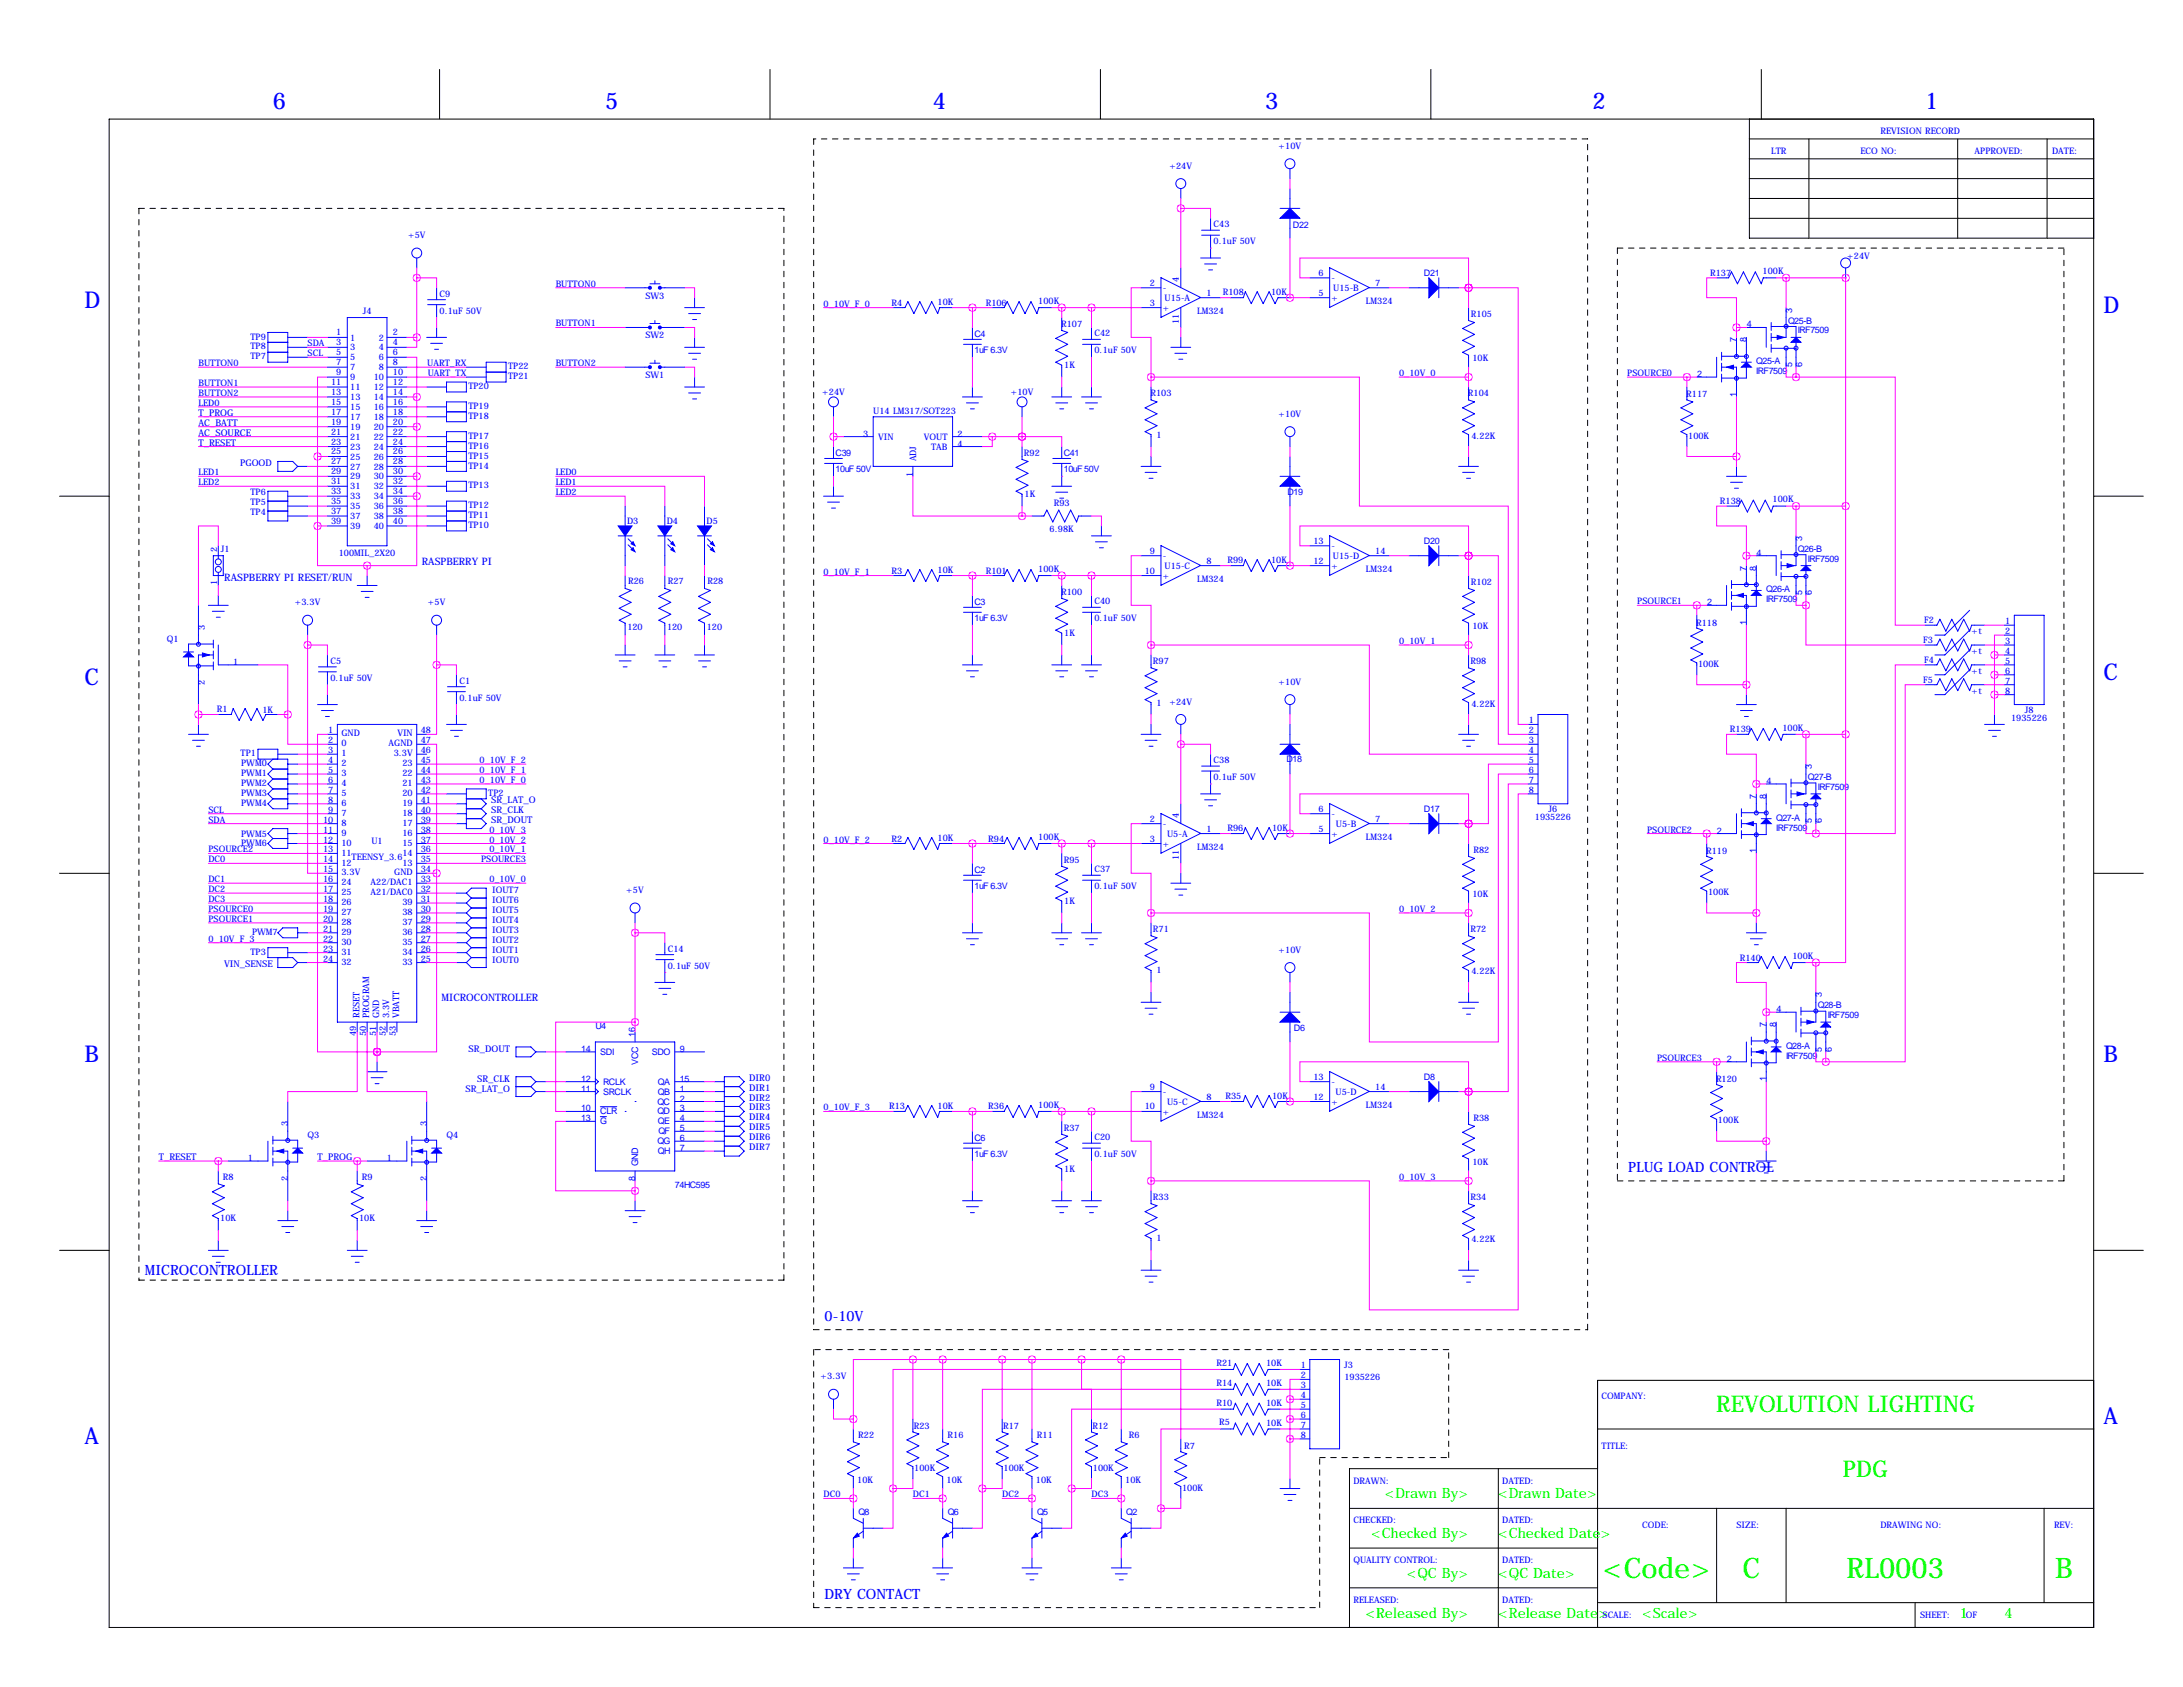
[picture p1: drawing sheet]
<svg xmlns="http://www.w3.org/2000/svg" width="559mm" height="432mm" viewBox="0 0 559 432" stroke-linecap="round" stroke-linejoin="round" font-family="sans-serif">
<defs><g id="words">
<g font-size="7.3" fill="#0f0">
<text x="410.3" y="403.9">&lt;Code&gt;</text>
<text x="446" y="403.9">C</text>
<text x="472.7" y="403.9">RL0003</text>
<text x="526" y="403.9">B</text>
</g>
<g font-size="5.9" fill="#00f">
<text x="69.8" y="27.9">6</text>
<text x="154.9" y="27.9">5</text>
<text x="238.8" y="27.9">4</text>
<text x="323.8" y="27.9">3</text>
<text x="407.7" y="27.9">2</text>
<text x="492.8" y="27.9">1</text>
<text x="21.6" y="78.7">D</text>
<text x="538.5" y="80">D</text>
<text x="538.5" y="174">C</text>
<text x="21.6" y="175.3">C</text>
<text x="21.6" y="271.8">B</text>
<text x="538.5" y="271.8">B</text>
<text x="538.5" y="364.5">A</text>
<text x="21.6" y="369.6">A</text>
</g>
<g font-size="5.9" fill="#0f0">
<text x="439.3" y="361.5">REVOLUTION LIGHTING</text>
<text x="471.7" y="378">PDG</text>
</g>
<g font-size="3.6" fill="#00f">
<text x="416.8" y="300">PLUG LOAD CONTROL</text>
<text x="37.1" y="326.4">MICROCONTROLLER</text>
<text x="211.1" y="338.1">0-10V</text>
<text x="211.1" y="409.2">DRY CONTACT</text>
</g>
<g font-size="3.6" fill="#0f0">
<text x="354.5" y="383.5">&lt;Drawn By&gt;</text>
<text x="383.5" y="383.5">&lt;Drawn Date&gt;</text>
<text x="351" y="393.7">&lt;Checked By&gt;</text>
<text x="383.5" y="393.7">&lt;Checked Date&gt;</text>
<text x="360.1" y="403.9">&lt;QC By&gt;</text>
<text x="383.5" y="403.9">&lt;QC Date&gt;</text>
<text x="349.5" y="414">&lt;Released By&gt;</text>
<text x="383.5" y="414">&lt;Release Date&gt;</text>
<text x="420.4" y="414">&lt;Scale&gt;</text>
<text x="501.6" y="414">1</text>
<text x="513.1" y="414">4</text>
</g>
<g font-size="2.6" fill="#00f">
<text x="57.4" y="148.6">RASPBERRY PI RESET/RUN</text>
<text x="107.9" y="144.5">RASPBERRY PI</text>
<text x="113" y="256.3">MICROCONTROLLER</text>
</g>
<g font-size="2.4" fill="#00f">
<text x="50.8" y="106.4">T_PROG</text>
<text x="50.8" y="109">AC_BATT</text>
<text x="50.8" y="111.5">AC_SOURCE</text>
<text x="50.8" y="114">T_RESET</text>
<text x="61.4" y="119.4">PGOOD</text>
<text x="125.7" y="208">SR_CLK</text>
<text x="125.7" y="205.5">SR_LAT_O</text>
<text x="125.7" y="210.6">SR_DOUT</text>
<text x="57.4" y="247.4">VIN_SENSE</text>
<text x="120" y="269.2">SR_DOUT</text>
<text x="119.1" y="279.4">SR_LAT_O</text>
<text x="122.1" y="276.9">SR_CLK</text>
<text x="191.8" y="276.6">DIR0</text>
<text x="191.8" y="279.1">DIR1</text>
<text x="191.8" y="281.7">DIR2</text>
<text x="191.8" y="284.2">DIR3</text>
<text x="191.8" y="286.8">DIR4</text>
<text x="191.8" y="289.3">DIR5</text>
<text x="191.8" y="291.8">DIR6</text>
<text x="40.6" y="296.9">T_RESET</text>
<text x="81.3" y="296.9">T_PROG</text>
<text x="191.8" y="294.4">DIR7</text>
</g>
<g font-size="2.3" fill="#00f">
<text x="481.3" y="34.3">REVISION RECORD</text>
<text x="327.3" y="38.1">+10V</text>
<text x="453.4" y="39.4">LTR</text>
<text x="476.2" y="39.4">ECO NO:</text>
<text x="505.5" y="39.4">APPROVED:</text>
<text x="525.3" y="39.4">DATE:</text>
<text x="299.4" y="43.2">+24V</text>
<text x="310.6" y="58.2">C43</text>
<text x="331" y="58.4">D22</text>
<text x="104.4" y="61">+5V</text>
<text x="310.6" y="62.5">0.1uF 50V</text>
<text x="337.5" y="70.6">6</text>
<text x="340.9" y="71.9">-</text>
<text x="364.5" y="70.6">D21</text>
<text x="437.7" y="70.6">R137</text>
<text x="451.2" y="70.2">100K</text>
<text x="472.8" y="66.3">+24V</text>
<text x="112.5" y="75.9">C9</text>
<text x="142.2" y="73.4">BUTTON0</text>
<text x="165.2" y="76.5">SW3</text>
<text x="265.8" y="77.8">100K</text>
<text x="294.3" y="73.2">2</text>
<text x="297.7" y="74.4">-</text>
<text x="298.1" y="77">U15-A</text>
<text x="301.8" y="72.1" transform="rotate(-90 301.8 72.1)">4</text>
<text x="308.9" y="75.7">1</text>
<text x="313" y="75.5">R108</text>
<text x="325.4" y="75.4">10K</text>
<text x="337.5" y="75.7">5</text>
<text x="340.9" y="77">+</text>
<text x="341.3" y="74.5">U15-B</text>
<text x="349.6" y="77.8">LM324</text>
<text x="352" y="73.2">7</text>
<text x="92.9" y="80.3">J4</text>
<text x="112.5" y="80.3">0.1uF 50V</text>
<text x="142.2" y="83.6">BUTTON1</text>
<text x="210.8" y="78.5">0_10V_F_0</text>
<text x="228.2" y="78.2">R4</text>
<text x="240" y="78.1">10K</text>
<text x="252.3" y="78.2">R106</text>
<text x="271.6" y="83.7">R107</text>
<text x="294.3" y="78.2">3</text>
<text x="297.7" y="79.6">+</text>
<text x="301.8" y="82.9" transform="rotate(-90 301.8 82.9)">11</text>
<text x="306.5" y="80.4">LM324</text>
<text x="376.5" y="81.1">R105</text>
<text x="447.1" y="83.8">4</text>
<text x="457.7" y="82.8">Q25-B</text>
<text x="458.7" y="80" transform="rotate(-90 458.7 80)">3</text>
<text x="64.1" y="89.5">TP8</text>
<text x="64.1" y="86.9">TP9</text>
<text x="78.7" y="88.6">SDA</text>
<text x="86.1" y="85.9">1</text>
<text x="86.1" y="88.4">3</text>
<text x="89.7" y="87.2">1</text>
<text x="89.7" y="89.7">3</text>
<text x="97" y="87.2">2</text>
<text x="97" y="89.7">4</text>
<text x="100.6" y="85.9">2</text>
<text x="100.6" y="88.4">4</text>
<text x="165.2" y="86.6">SW2</text>
<text x="249.4" y="86.4">C4</text>
<text x="280.2" y="86.1">C42</text>
<text x="444.5" y="87.6" transform="rotate(-90 444.5 87.6)">7</text>
<text x="447" y="87.6" transform="rotate(-90 447 87.6)">8</text>
<text x="460.2" y="85.4">IRF7509</text>
<text x="50.8" y="93.7">BUTTON0</text>
<text x="64.1" y="92">TP7</text>
<text x="78.7" y="91.2">SCL</text>
<text x="86.1" y="90.9">5</text>
<text x="86.1" y="93.5">7</text>
<text x="89.7" y="92.2">5</text>
<text x="89.7" y="94.8">7</text>
<text x="97" y="92.2">6</text>
<text x="97" y="94.8">8</text>
<text x="100.6" y="90.9">6</text>
<text x="100.6" y="93.5">8</text>
<text x="109.4" y="93.7">UART_RX</text>
<text x="130" y="94.5">TP22</text>
<text x="142.2" y="93.7">BUTTON2</text>
<text x="249.4" y="90.4">1uF 6.3V</text>
<text x="272.4" y="94.2">1K</text>
<text x="280.2" y="90.4">0.1uF 50V</text>
<text x="376.9" y="92.5">10K</text>
<text x="449.6" y="93.2">Q25-A</text>
<text x="449.6" y="95.8">IRF7509</text>
<text x="458.7" y="93.9" transform="rotate(-90 458.7 93.9)">5</text>
<text x="461.3" y="93.9" transform="rotate(-90 461.3 93.9)">6</text>
<text x="50.8" y="98.8">BUTTON1</text>
<text x="50.8" y="101.3">BUTTON2</text>
<text x="84.7" y="98.6">11</text>
<text x="84.7" y="101.1">13</text>
<text x="86.1" y="96">9</text>
<text x="89.7" y="97.3">9</text>
<text x="89.7" y="99.9">11</text>
<text x="95.7" y="97.3">10</text>
<text x="95.7" y="99.9">12</text>
<text x="100.6" y="96">10</text>
<text x="100.6" y="98.6">12</text>
<text x="100.6" y="101.1">14</text>
<text x="109.5" y="96.3">UART_TX</text>
<text x="119.9" y="99.6">TP20</text>
<text x="130" y="97.1">TP21</text>
<text x="165.2" y="96.8">SW1</text>
<text x="210.5" y="101.1">+24V</text>
<text x="258.7" y="101.1">+10V</text>
<text x="294.5" y="101.4">R103</text>
<text x="358.1" y="96.3">0_10V_0</text>
<text x="375.8" y="101.4">R104</text>
<text x="416.6" y="96.3">PSOURCE0</text>
<text x="431.6" y="101.7">R117</text>
<text x="434.4" y="96.5">2</text>
<text x="444.5" y="101.5" transform="rotate(-90 444.5 101.5)">1</text>
<text x="50.8" y="103.9">LED0</text>
<text x="84.7" y="103.6">15</text>
<text x="84.7" y="106.2">17</text>
<text x="89.7" y="102.4">13</text>
<text x="89.7" y="104.9">15</text>
<text x="89.7" y="107.5">17</text>
<text x="95.7" y="102.4">14</text>
<text x="95.7" y="104.9">16</text>
<text x="95.7" y="107.5">18</text>
<text x="100.6" y="103.6">16</text>
<text x="100.6" y="106.2">18</text>
<text x="119.9" y="104.7">TP19</text>
<text x="119.9" y="107.2">TP18</text>
<text x="223.5" y="105.9">U14 LM317/SOT223</text>
<text x="327.3" y="106.7">+10V</text>
<text x="84.7" y="108.7">19</text>
<text x="84.7" y="111.3">21</text>
<text x="84.7" y="113.8">23</text>
<text x="89.7" y="110">19</text>
<text x="89.7" y="112.6">21</text>
<text x="95.7" y="110">20</text>
<text x="95.7" y="112.6">22</text>
<text x="100.6" y="108.7">20</text>
<text x="100.6" y="111.3">22</text>
<text x="100.6" y="113.8">24</text>
<text x="119.9" y="112.3">TP17</text>
<text x="220.9" y="111.8">3</text>
<text x="224.8" y="112.6">VIN</text>
<text x="236.5" y="112.6">VOUT</text>
<text x="245.1" y="111.8">2</text>
<text x="296" y="112">1</text>
<text x="376.6" y="112.3">4.22K</text>
<text x="432.1" y="112.3">100K</text>
<text x="84.7" y="116.3">25</text>
<text x="84.7" y="118.9">27</text>
<text x="89.7" y="115.1">23</text>
<text x="89.7" y="117.6">25</text>
<text x="95.7" y="115.1">24</text>
<text x="95.7" y="117.6">26</text>
<text x="100.6" y="116.3">26</text>
<text x="100.6" y="118.9">28</text>
<text x="119.9" y="114.9">TP16</text>
<text x="119.9" y="117.4">TP15</text>
<text x="119.9" y="119.9">TP14</text>
<text x="213.9" y="116.8">C39</text>
<text x="234.5" y="118.1" transform="rotate(-90 234.5 118.1)">ADJ</text>
<text x="238.4" y="115.1">TAB</text>
<text x="245.1" y="114.3">4</text>
<text x="262.1" y="116.7">R92</text>
<text x="272.3" y="116.8">C41</text>
<text x="50.8" y="121.7">LED1</text>
<text x="50.8" y="124.2">LED2</text>
<text x="84.7" y="121.4">29</text>
<text x="84.7" y="124">31</text>
<text x="89.7" y="120.2">27</text>
<text x="89.7" y="122.7">29</text>
<text x="89.7" y="125.3">31</text>
<text x="95.7" y="120.2">28</text>
<text x="95.7" y="122.7">30</text>
<text x="95.7" y="125.3">32</text>
<text x="100.6" y="121.4">30</text>
<text x="100.6" y="124">32</text>
<text x="119.9" y="125">TP13</text>
<text x="142.2" y="121.7">LED0</text>
<text x="142.2" y="124.2">LED1</text>
<text x="213.9" y="120.9">10uF 50V</text>
<text x="233.7" y="122" transform="rotate(-90 233.7 122)">1</text>
<text x="272.3" y="120.9">10uF 50V</text>
<text x="64.1" y="126.8">TP6</text>
<text x="64.1" y="129.3">TP5</text>
<text x="64.1" y="131.9">TP4</text>
<text x="84.7" y="126.5">33</text>
<text x="84.7" y="129">35</text>
<text x="84.7" y="131.6">37</text>
<text x="89.7" y="127.8">33</text>
<text x="89.7" y="130.3">35</text>
<text x="95.7" y="127.8">34</text>
<text x="95.7" y="130.3">36</text>
<text x="100.6" y="126.5">34</text>
<text x="100.6" y="129">36</text>
<text x="100.6" y="131.6">38</text>
<text x="119.9" y="130.1">TP12</text>
<text x="142.2" y="126.7">LED2</text>
<text x="262.3" y="127.3">1K</text>
<text x="269.7" y="129.5">R93</text>
<text x="329.5" y="126.8">D19</text>
<text x="440.3" y="129">R138</text>
<text x="453.7" y="128.6">100K</text>
<text x="84.7" y="134.1">39</text>
<text x="89.7" y="132.9">37</text>
<text x="89.7" y="135.4">39</text>
<text x="95.7" y="132.9">38</text>
<text x="95.7" y="135.4">40</text>
<text x="100.6" y="134.1">40</text>
<text x="119.9" y="132.6">TP11</text>
<text x="119.9" y="135.2">TP10</text>
<text x="160.5" y="134.1">D3</text>
<text x="170.7" y="134.1">D4</text>
<text x="180.8" y="134.1">D5</text>
<text x="268.7" y="136.2">6.98K</text>
<text x="55.6" y="141.2" transform="rotate(-90 55.6 141.2)">2</text>
<text x="56.5" y="141.3">J1</text>
<text x="86.7" y="142.3">100MIL_2X20</text>
<text x="294.3" y="141.7">9</text>
<text x="297.7" y="143">-</text>
<text x="336.2" y="139.2">13</text>
<text x="340.9" y="140.5">-</text>
<text x="341.2" y="143.1">U15-D</text>
<text x="352" y="141.7">14</text>
<text x="364.5" y="139.2">D20</text>
<text x="449.7" y="142.2">4</text>
<text x="460.2" y="141.2">Q26-B</text>
<text x="461.3" y="138.4" transform="rotate(-90 461.3 138.4)">3</text>
<text x="462.8" y="143.8">IRF7509</text>
<text x="55.6" y="149.7" transform="rotate(-90 55.6 149.7)">1</text>
<text x="160.8" y="149.4">R26</text>
<text x="170.9" y="149.4">R27</text>
<text x="181.1" y="149.4">R28</text>
<text x="210.8" y="147.1">0_10V_F_1</text>
<text x="228.2" y="146.8">R3</text>
<text x="240" y="146.6">10K</text>
<text x="252.3" y="146.8">R101</text>
<text x="265.8" y="146.4">100K</text>
<text x="293" y="146.8">10</text>
<text x="297.7" y="148.1">+</text>
<text x="298.1" y="145.6">U15-C</text>
<text x="306.5" y="148.9">LM324</text>
<text x="308.9" y="144.3">8</text>
<text x="314.2" y="144.1">R99</text>
<text x="325.4" y="144">10K</text>
<text x="336.2" y="144.3">12</text>
<text x="340.9" y="145.6">+</text>
<text x="349.6" y="146.4">LM324</text>
<text x="376.5" y="149.7">R102</text>
<text x="447" y="146.1" transform="rotate(-90 447 146.1)">7</text>
<text x="449.6" y="146.1" transform="rotate(-90 449.6 146.1)">8</text>
<text x="75.4" y="154.9">+3.3V</text>
<text x="109.5" y="154.9">+5V</text>
<text x="249.4" y="154.9">C3</text>
<text x="271.6" y="152.2">R100</text>
<text x="280.2" y="154.7">C40</text>
<text x="419.1" y="154.7">PSOURCE1</text>
<text x="437" y="154.9">2</text>
<text x="452.1" y="151.6">Q26-A</text>
<text x="452.1" y="154.2">IRF7509</text>
<text x="461.3" y="152.3" transform="rotate(-90 461.3 152.3)">5</text>
<text x="463.8" y="152.3" transform="rotate(-90 463.8 152.3)">6</text>
<text x="52.4" y="161.3" transform="rotate(-90 52.4 161.3)">3</text>
<text x="160.6" y="161.3">120</text>
<text x="170.7" y="161.3">120</text>
<text x="180.9" y="161.3">120</text>
<text x="249.4" y="159">1uF 6.3V</text>
<text x="280.2" y="159">0.1uF 50V</text>
<text x="376.9" y="161">10K</text>
<text x="434.2" y="160.1">R118</text>
<text x="447" y="159.9" transform="rotate(-90 447 159.9)">1</text>
<text x="492.5" y="159.5">F2</text>
<text x="513.3" y="159.8">1</text>
<text x="42.7" y="164.3">Q1</text>
<text x="272.4" y="162.8">1K</text>
<text x="358.1" y="164.8">0_10V_1</text>
<text x="492.3" y="164.6">F3</text>
<text x="504.7" y="162.3">+t</text>
<text x="504.7" y="167.4">+t</text>
<text x="513.3" y="162.3">2</text>
<text x="513.3" y="164.8">3</text>
<text x="513.3" y="167.4">4</text>
<text x="59.7" y="170.2">1</text>
<text x="84.6" y="169.9">C5</text>
<text x="295.1" y="170">R97</text>
<text x="376.4" y="170">R98</text>
<text x="434.7" y="170.7">100K</text>
<text x="492.5" y="169.7">F4</text>
<text x="504.7" y="172.5">+t</text>
<text x="513.3" y="169.9">5</text>
<text x="513.3" y="172.5">6</text>
<text x="52.4" y="175.3" transform="rotate(-90 52.4 175.3)">2</text>
<text x="84.6" y="174.2">0.1uF 50V</text>
<text x="117.6" y="175">C1</text>
<text x="117.6" y="179.3">0.1uF 50V</text>
<text x="327.3" y="175.3">+10V</text>
<text x="492.3" y="174.8">F5</text>
<text x="504.7" y="177.5">+t</text>
<text x="513.3" y="175">7</text>
<text x="513.3" y="177.5">8</text>
<text x="55.5" y="182.2">R1</text>
<text x="67.2" y="182.4">1K</text>
<text x="296" y="180.6">1</text>
<text x="299.4" y="180.3">+24V</text>
<text x="376.6" y="180.8">4.22K</text>
<text x="391.4" y="185.2">1</text>
<text x="514.8" y="184.5">1935226</text>
<text x="518.3" y="182.4">J8</text>
<text x="84" y="187.7">1</text>
<text x="84" y="190.2">2</text>
<text x="87.4" y="188.5">GND</text>
<text x="87.4" y="191.1">0</text>
<text x="99.5" y="191.1">AGND</text>
<text x="101.7" y="188.5">VIN</text>
<text x="107.7" y="190.2">47</text>
<text x="107.7" y="187.7">48</text>
<text x="391.4" y="187.7">2</text>
<text x="391.4" y="190.2">3</text>
<text x="442.8" y="187.5">R139</text>
<text x="456.3" y="187">100K</text>
<text x="61.6" y="193.6">TP1</text>
<text x="61.7" y="196.1">PWM0</text>
<text x="84" y="192.8">3</text>
<text x="84" y="195.3">4</text>
<text x="84" y="197.9">5</text>
<text x="87.4" y="193.6">1</text>
<text x="87.4" y="196.1">2</text>
<text x="100.8" y="193.6">3.3V</text>
<text x="103" y="196.1">23</text>
<text x="107.7" y="197.9">44</text>
<text x="107.7" y="195.3">45</text>
<text x="107.7" y="192.8">46</text>
<text x="122.8" y="197.9">0_10V_F_1</text>
<text x="122.8" y="195.3">0_10V_F_2</text>
<text x="310.6" y="195.3">C38</text>
<text x="329.3" y="195.1">D18</text>
<text x="391.4" y="192.8">4</text>
<text x="391.4" y="195.3">5</text>
<text x="391.4" y="197.9">6</text>
<text x="463.8" y="196.8" transform="rotate(-90 463.8 196.8)">3</text>
<text x="61.7" y="198.6">PWM1</text>
<text x="61.7" y="201.2">PWM2</text>
<text x="61.7" y="203.7">PWM3</text>
<text x="84" y="200.4">6</text>
<text x="84" y="202.9">7</text>
<text x="87.4" y="198.7">3</text>
<text x="87.4" y="201.2">4</text>
<text x="87.4" y="203.8">5</text>
<text x="103" y="203.8">20</text>
<text x="103" y="201.2">21</text>
<text x="103" y="198.7">22</text>
<text x="107.7" y="202.9">42</text>
<text x="107.7" y="200.4">43</text>
<text x="122.8" y="200.4">0_10V_F_0</text>
<text x="125" y="203.8">TP2</text>
<text x="310.6" y="199.6">0.1uF 50V</text>
<text x="391.4" y="200.4">7</text>
<text x="391.4" y="202.9">8</text>
<text x="452.2" y="200.7">4</text>
<text x="462.8" y="199.7">Q27-B</text>
<text x="465.3" y="202.2">IRF7509</text>
<text x="53.3" y="208">SCL</text>
<text x="61.7" y="206.2">PWM4</text>
<text x="84" y="205.5">8</text>
<text x="84" y="208">9</text>
<text x="87.4" y="206.3">6</text>
<text x="87.4" y="208.8">7</text>
<text x="103" y="208.8">18</text>
<text x="103" y="206.3">19</text>
<text x="107.7" y="208">40</text>
<text x="107.7" y="205.5">41</text>
<text x="301.8" y="209.3" transform="rotate(-90 301.8 209.3)">4</text>
<text x="337.5" y="207.8">6</text>
<text x="340.9" y="209">-</text>
<text x="364.5" y="207.8">D17</text>
<text x="392.9" y="209.9">1935226</text>
<text x="396.4" y="207.8">J6</text>
<text x="449.6" y="204.5" transform="rotate(-90 449.6 204.5)">7</text>
<text x="452.1" y="204.5" transform="rotate(-90 452.1 204.5)">8</text>
<text x="53.3" y="210.6">SDA</text>
<text x="61.7" y="214.1">PWM5</text>
<text x="82.7" y="210.6">10</text>
<text x="82.7" y="213.1">11</text>
<text x="82.7" y="215.6">12</text>
<text x="87.4" y="211.4">8</text>
<text x="87.4" y="213.9">9</text>
<text x="95.1" y="215.9">U1</text>
<text x="103" y="213.9">16</text>
<text x="103" y="211.4">17</text>
<text x="107.7" y="215.6">37</text>
<text x="107.7" y="213.1">38</text>
<text x="107.7" y="210.6">39</text>
<text x="125.3" y="213.1">0_10V_3</text>
<text x="125.3" y="215.6">0_10V_2</text>
<text x="210.8" y="215.6">0_10V_F_2</text>
<text x="228.2" y="215.4">R2</text>
<text x="240" y="215.2">10K</text>
<text x="253" y="215.4">R94</text>
<text x="265.8" y="215">100K</text>
<text x="294.3" y="210.3">2</text>
<text x="294.3" y="215.4">3</text>
<text x="297.7" y="211.6">-</text>
<text x="298.8" y="214.2">U5-A</text>
<text x="308.9" y="212.9">1</text>
<text x="314.2" y="212.7">R96</text>
<text x="325.6" y="212.6">10K</text>
<text x="337.5" y="212.9">5</text>
<text x="340.9" y="214.2">+</text>
<text x="341.9" y="211.6">U5-B</text>
<text x="349.6" y="215">LM324</text>
<text x="352" y="210.3">7</text>
<text x="421.6" y="213.1">PSOURCE2</text>
<text x="439.5" y="213.4">2</text>
<text x="454.7" y="210.1">Q27-A</text>
<text x="454.7" y="212.6">IRF7509</text>
<text x="463.8" y="210.7" transform="rotate(-90 463.8 210.7)">5</text>
<text x="466.4" y="210.7" transform="rotate(-90 466.4 210.7)">6</text>
<text x="53.3" y="220.7">DC0</text>
<text x="53.3" y="218.2">PSOURCE2</text>
<text x="61.7" y="216.7">PWM6</text>
<text x="82.7" y="218.2">13</text>
<text x="82.7" y="220.7">14</text>
<text x="87.4" y="216.5">10</text>
<text x="87.4" y="219">11</text>
<text x="87.4" y="221.5">12</text>
<text x="90" y="220.1">TEENSY_3.6</text>
<text x="103" y="221.5">13</text>
<text x="103" y="219">14</text>
<text x="103" y="216.5">15</text>
<text x="107.7" y="220.7">35</text>
<text x="107.7" y="218.2">36</text>
<text x="123.2" y="220.7">PSOURCE3</text>
<text x="125.3" y="218.2">0_10V_1</text>
<text x="272.3" y="220.8">R95</text>
<text x="297.7" y="216.7">+</text>
<text x="301.8" y="220.1" transform="rotate(-90 301.8 220.1)">11</text>
<text x="306.5" y="217.5">LM324</text>
<text x="377.2" y="218.3">R82</text>
<text x="436.7" y="218.5">R119</text>
<text x="449.6" y="218.4" transform="rotate(-90 449.6 218.4)">1</text>
<text x="53.3" y="225.8">DC1</text>
<text x="82.7" y="223.3">15</text>
<text x="82.7" y="225.8">16</text>
<text x="87.4" y="224.1">3.3V</text>
<text x="87.4" y="226.6">24</text>
<text x="94.9" y="226.6">A22/DAC1</text>
<text x="100.9" y="224.1">GND</text>
<text x="107.7" y="225.8">33</text>
<text x="107.7" y="223.3">34</text>
<text x="125.3" y="225.8">0_10V_0</text>
<text x="249.4" y="223.5">C2</text>
<text x="249.4" y="227.6">1uF 6.3V</text>
<text x="280.2" y="223.3">C37</text>
<text x="280.2" y="227.6">0.1uF 50V</text>
<text x="53.3" y="233.4">PSOURCE0</text>
<text x="53.3" y="230.9">DC3</text>
<text x="53.3" y="228.3">DC2</text>
<text x="82.7" y="228.3">17</text>
<text x="82.7" y="230.9">18</text>
<text x="82.7" y="233.4">19</text>
<text x="87.4" y="229.2">25</text>
<text x="87.4" y="231.7">26</text>
<text x="94.9" y="229.2">A21/DAC0</text>
<text x="103" y="231.7">39</text>
<text x="107.7" y="233.4">30</text>
<text x="107.7" y="230.9">31</text>
<text x="107.7" y="228.3">32</text>
<text x="126" y="228.6">IOUT7</text>
<text x="126" y="231.1">IOUT6</text>
<text x="126" y="233.7">IOUT5</text>
<text x="160.3" y="228.6">+5V</text>
<text x="272.4" y="231.4">1K</text>
<text x="358.1" y="233.4">0_10V_2</text>
<text x="376.9" y="229.6">10K</text>
<text x="437.2" y="229.1">100K</text>
<text x="53.3" y="236">PSOURCE1</text>
<text x="64.5" y="239.3">PWM7</text>
<text x="82.7" y="236">20</text>
<text x="82.7" y="238.5">21</text>
<text x="87.4" y="234.2">27</text>
<text x="87.4" y="236.8">28</text>
<text x="87.4" y="239.3">29</text>
<text x="103" y="239.3">36</text>
<text x="103" y="236.8">37</text>
<text x="103" y="234.2">38</text>
<text x="107.7" y="238.5">28</text>
<text x="107.7" y="236">29</text>
<text x="126" y="236.2">IOUT4</text>
<text x="126" y="238.8">IOUT3</text>
<text x="295.1" y="238.6">R71</text>
<text x="376.4" y="238.6">R72</text>
<text x="53.3" y="241">0_10V_F_3</text>
<text x="64.1" y="244.4">TP3</text>
<text x="82.7" y="241">22</text>
<text x="82.7" y="243.6">23</text>
<text x="87.4" y="241.9">30</text>
<text x="87.4" y="244.4">31</text>
<text x="103" y="244.4">34</text>
<text x="103" y="241.9">35</text>
<text x="107.7" y="243.6">26</text>
<text x="107.7" y="241">27</text>
<text x="126" y="241.3">IOUT2</text>
<text x="126" y="243.8">IOUT1</text>
<text x="170.9" y="243.6">C14</text>
<text x="327.3" y="243.8">+10V</text>
<text x="445.4" y="245.9">R140</text>
<text x="458.8" y="245.5">100K</text>
<text x="82.7" y="246.1">24</text>
<text x="87.4" y="246.9">32</text>
<text x="103" y="246.9">33</text>
<text x="107.7" y="246.1">25</text>
<text x="126" y="246.4">IOUT0</text>
<text x="170.9" y="247.9">0.1uF 50V</text>
<text x="296" y="249.2">1</text>
<text x="376.6" y="249.4">4.22K</text>
<text x="466.4" y="255.3" transform="rotate(-90 466.4 255.3)">3</text>
<text x="92" y="260.6" transform="rotate(-90 92 260.6)">RESET</text>
<text x="94.5" y="260.6" transform="rotate(-90 94.5 260.6)">PROGRAM</text>
<text x="97.1" y="260.6" transform="rotate(-90 97.1 260.6)">GND</text>
<text x="99.6" y="260.6" transform="rotate(-90 99.6 260.6)">3.3V</text>
<text x="102.2" y="260.6" transform="rotate(-90 102.2 260.6)">VBATT</text>
<text x="152.4" y="263.4">U4</text>
<text x="331.2" y="263.9">D6</text>
<text x="452.1" y="262.9" transform="rotate(-90 452.1 262.9)">7</text>
<text x="454.7" y="262.9" transform="rotate(-90 454.7 262.9)">8</text>
<text x="454.7" y="259.1">4</text>
<text x="465.3" y="258.1">Q28-B</text>
<text x="467.9" y="260.6">IRF7509</text>
<text x="91.2" y="265.3" transform="rotate(-90 91.2 265.3)">49</text>
<text x="93.7" y="265.3" transform="rotate(-90 93.7 265.3)">50</text>
<text x="96.3" y="265.3" transform="rotate(-90 96.3 265.3)">51</text>
<text x="98.8" y="265.3" transform="rotate(-90 98.8 265.3)">52</text>
<text x="101.3" y="265.3" transform="rotate(-90 101.3 265.3)">53</text>
<text x="148.8" y="269.2">14</text>
<text x="162.6" y="265.4" transform="rotate(-90 162.6 265.4)">16</text>
<text x="174" y="269.2">9</text>
<text x="457.2" y="268.5">Q28-A</text>
<text x="466.4" y="269.2" transform="rotate(-90 466.4 269.2)">5</text>
<text x="468.9" y="269.2" transform="rotate(-90 468.9 269.2)">6</text>
<text x="153.7" y="270">SDI</text>
<text x="163.3" y="272.6" transform="rotate(-90 163.3 272.6)">VCC</text>
<text x="166.8" y="270">SDO</text>
<text x="424.2" y="271.5">PSOURCE3</text>
<text x="442" y="271.8">2</text>
<text x="457.2" y="271">IRF7509</text>
<text x="148.8" y="279.4">11</text>
<text x="148.8" y="276.9">12</text>
<text x="154.4" y="280.2">SRCLK</text>
<text x="154.4" y="277.6">RCLK</text>
<text x="168.4" y="277.6">QA</text>
<text x="168.4" y="280.2">QB</text>
<text x="174" y="276.9">15</text>
<text x="174" y="279.4">1</text>
<text x="174" y="281.9">2</text>
<text x="294.3" y="278.9">9</text>
<text x="297.7" y="280.2">-</text>
<text x="308.9" y="281.4">8</text>
<text x="313.7" y="281.3">R35</text>
<text x="325.6" y="281.2">10K</text>
<text x="336.2" y="276.4">13</text>
<text x="336.2" y="281.4">12</text>
<text x="340.9" y="277.6">-</text>
<text x="341.9" y="280.2">U5-D</text>
<text x="352" y="278.9">14</text>
<text x="364.5" y="276.4">D8</text>
<text x="439.3" y="276.9">R120</text>
<text x="452.1" y="276.8" transform="rotate(-90 452.1 276.8)">1</text>
<text x="148.8" y="287">13</text>
<text x="148.8" y="284.5">10</text>
<text x="153.7" y="287.8">G</text>
<text x="153.7" y="285.2">CLR</text>
<text x="168.3" y="282.7">QC</text>
<text x="168.3" y="285.2">QD</text>
<text x="168.4" y="287.8">QE</text>
<text x="174" y="284.5">3</text>
<text x="174" y="287">4</text>
<text x="210.8" y="284.2">0_10V_F_3</text>
<text x="227.6" y="284">R13</text>
<text x="240" y="283.8">10K</text>
<text x="253" y="284">R36</text>
<text x="265.8" y="283.6">100K</text>
<text x="293" y="284">10</text>
<text x="297.7" y="285.3">+</text>
<text x="298.8" y="282.8">U5-C</text>
<text x="306.5" y="286.1">LM324</text>
<text x="340.9" y="282.8">+</text>
<text x="349.6" y="283.6">LM324</text>
<text x="377.2" y="286.9">R38</text>
<text x="439.8" y="287.5">100K</text>
<text x="73.7" y="288.3" transform="rotate(-90 73.7 288.3)">3</text>
<text x="78.7" y="291.3">Q3</text>
<text x="109.2" y="288.3" transform="rotate(-90 109.2 288.3)">3</text>
<text x="114.3" y="291.3">Q4</text>
<text x="168.3" y="292.9">QG</text>
<text x="168.6" y="290.3">QF</text>
<text x="174" y="289.6">5</text>
<text x="174" y="292.1">6</text>
<text x="249.4" y="292.1">C6</text>
<text x="272.3" y="289.4">R37</text>
<text x="280.2" y="291.8">C20</text>
<text x="63.5" y="297.2">1</text>
<text x="99" y="297.2">1</text>
<text x="163.3" y="298.4" transform="rotate(-90 163.3 298.4)">GND</text>
<text x="168.4" y="295.4">QH</text>
<text x="174" y="294.6">7</text>
<text x="249.4" y="296.2">1uF 6.3V</text>
<text x="272.4" y="300">1K</text>
<text x="280.2" y="296.2">0.1uF 50V</text>
<text x="376.9" y="298.2">10K</text>
<text x="57" y="302.1">R8</text>
<text x="73.7" y="302.3" transform="rotate(-90 73.7 302.3)">2</text>
<text x="92.6" y="302.1">R9</text>
<text x="109.2" y="302.3" transform="rotate(-90 109.2 302.3)">2</text>
<text x="162.6" y="302.2" transform="rotate(-90 162.6 302.2)">8</text>
<text x="172.7" y="304">74HC595</text>
<text x="358.1" y="302">0_10V_3</text>
<text x="295.1" y="307.2">R33</text>
<text x="376.4" y="307.2">R34</text>
<text x="56.4" y="312.4">10K</text>
<text x="91.9" y="312.4">10K</text>
<text x="296" y="317.8">1</text>
<text x="376.6" y="318">4.22K</text>
<text x="210.1" y="353.1">+3.3V</text>
<text x="311.4" y="349.6">R21</text>
<text x="324.1" y="349.8">10K</text>
<text x="332.9" y="350.3">1</text>
<text x="332.9" y="352.8">2</text>
<text x="344.1" y="350.3">J3</text>
<text x="344.1" y="353.1">1935226</text>
<text x="311.4" y="354.7">R14</text>
<text x="311.4" y="359.8">R10</text>
<text x="324.1" y="354.8">10K</text>
<text x="324.1" y="359.9">10K</text>
<text x="332.9" y="355.3">3</text>
<text x="332.9" y="357.9">4</text>
<text x="410" y="358.1">COMPANY:</text>
<text x="233.9" y="365.8">R23</text>
<text x="256.8" y="365.8">R17</text>
<text x="279.6" y="365.8">R12</text>
<text x="312.1" y="364.8">R5</text>
<text x="324.1" y="365">10K</text>
<text x="332.9" y="360.4">5</text>
<text x="332.9" y="363">6</text>
<text x="332.9" y="365.5">7</text>
<text x="219.7" y="368.1">R22</text>
<text x="242.6" y="368.1">R16</text>
<text x="265.4" y="368.1">R11</text>
<text x="288.9" y="368.1">R6</text>
<text x="303.2" y="370.9">R7</text>
<text x="332.9" y="368">8</text>
<text x="410" y="370.8">TITLE:</text>
<text x="234" y="376.4">100K</text>
<text x="256.9" y="376.4">100K</text>
<text x="279.7" y="376.4">100K</text>
<text x="210.8" y="383.3">DC0</text>
<text x="219.4" y="379.5">10K</text>
<text x="233.7" y="383.3">DC1</text>
<text x="242.3" y="379.5">10K</text>
<text x="256.5" y="383.3">DC2</text>
<text x="265.2" y="379.5">10K</text>
<text x="279.4" y="383.3">DC3</text>
<text x="288" y="379.5">10K</text>
<text x="302.6" y="381.5">100K</text>
<text x="346.5" y="379.7">DRAWN:</text>
<text x="384.6" y="379.7">DATED:</text>
<text x="219.7" y="387.9">Q8</text>
<text x="242.6" y="387.9">Q6</text>
<text x="265.5" y="387.9">Q5</text>
<text x="288.3" y="387.9">Q2</text>
<text x="346.5" y="389.9">CHECKED:</text>
<text x="384.6" y="389.9">DATED:</text>
<text x="420.4" y="391.2">CODE:</text>
<text x="444.5" y="391.2">SIZE:</text>
<text x="481.3" y="391.2">DRAWING NO:</text>
<text x="525.8" y="391.2">REV:</text>
<text x="346.5" y="400">QUALITY CONTROL:</text>
<text x="384.6" y="400">DATED:</text>
<text x="346.5" y="410.2">RELEASED:</text>
<text x="384.6" y="410.2">DATED:</text>
<text x="410.2" y="414">SCALE:</text>
<text x="491.5" y="414">SHEET:</text>
<text x="503.2" y="414">OF</text>
</g>
</g></defs>
<g fill="none" stroke="#000" stroke-width=".26">
<path d="M112.5 17.8v12.7M197.1 17.8v12.7M281.7 17.8v12.7M366.3 17.8v12.7M450.8 17.8v12.7M27.9 30.5h508v386.1h-508zM447.8 35.6h88.1M447.8 30.5v30.5h88.1M463 35.6v25.4M501.1 35.6v25.4M524 35.6v25.4M447.8 45.7h88.1"/>
<path d="M447.8 40.6h88.1M447.8 50.8h88.1M447.8 55.9h88.1M15.2 127h12.7M535.9 127h12.7M15.2 223.5h12.7M535.9 223.5h12.7M15.2 320h12.7M535.9 320h12.7M535.9 353.3h-127v63.3M383.5 375.9v40.7M408.9 365.8h127"/>
<path d="M408.9 375.9h-63.5v40.7M345.4 386.1h190.5M345.4 396.2h63.5M439.4 386.1v24.1M457.2 386.1v24.1M523.2 386.1v24.1M345.4 406.4h63.5M408.9 410.2h127M490.2 410.2v6.4"/>
</g>
<g fill="none" stroke="#000" stroke-width=".26" stroke-dasharray="1.4 1.4">
<path d="M208.3 35.6v304.8M406.4 35.6h-198.1M35.6 53.3v274.4M200.7 53.3h-165.1M414 63.5v238.8M528.3 63.5h-114.3M414 302.3h114.3M528.3 302.3v-238.8M35.6 327.7h165.1M200.7 327.7v-274.4M208.3 340.4h198.1M208.3 345.4v66.1"/>
<path d="M370.8 345.4h-162.5M406.4 340.4v-304.8M337.8 373.1h33M370.8 373.1v-27.7M208.3 411.5h129.5M337.8 411.5v-38.4"/>
</g>
<g fill="none" stroke="#00f" stroke-width=".26">
<path d="M302.3 48.3v2.5M307.6 58.9h4.6M309.9 55.9v3M327.7 53.3h5M330.2 43.2v2.5M330.2 48.3v5M330.2 55.9v5.1M106.7 66v2.6M109.5 78h4.5M109.5 76.7h4.5M111.8 73.7v3M111.8 78v3.3"/>
<path d="M160 73.7h6.1M166.4 72.6h2.5M167.6 71.9v.7M169.2 73.7h6.1M175.3 78.7h5M177.8 76.2v2.5M228.6 78.7h3l.8-1.5 1.5 3.1 1.6-3.1 1.5 3.1 1.5-3.1 1.5 3.1 .5-1.6h3.3M254 78.7h3l.8-1.5 1.5 3.1 1.6-3.1 1.5 3.1 1.5-3.1 1.5 3.1 .5-1.6h3.3M292.1 73.7h5.1M292.1 78.7h5.1M297.2 71.1l10.1 5-10.1 5.1zM302.3 68.6v5.1"/>
<path d="M302.3 78.7v5.1M307.3 76.2h5.1M307.3 66h5.1M307.6 60.2h4.6M308.4 67.6h3M309.4 69.1h1M309.9 60.2v5.8M315 76.2h3.3l.5-1.5 1.5 3 1.5-3 1.5 3 1.6-3 1.5 3 .8-1.5h3M335.3 76.2h5.1M335.3 71.1h5.1M340.4 68.5l10.1 5.1-10.1 5.1zM350.5 73.7h5.1"/>
<path d="M360.7 73.7h5.1M368.3 73.7h5.1M368.3 71.1v5.1M375.9 78.7v3.3l1.5 .6-3 1.5 3 1.5-3 1.5 3 1.5-3 1.6 1.5 .7v3.1M439.4 71.1h3.1l.7-1.5 1.6 3 1.5-3 1.5 3 1.5-3 1.5 3 .6-1.5h3.3M457.2 78.7v7.7h-3.8M472.4 68.6v2.5M68.6 85.1h5.1v7.6h-5.1zM68.6 87.6h5.1M68.6 90.2h5.1M73.7 86.4h5M73.7 88.9h5"/>
<path d="M73.7 91.4h5M83.8 86.4h5.1M83.8 88.9h5.1M83.8 91.4h5.1M83.8 94h5.1M83.8 96.5h5.1M83.8 99.1h5.1M88.9 81.3h10.2v58.4h-10.2zM99.1 86.4h5M99.1 88.9h5M99.1 91.4h5M99.1 94h5"/>
<path d="M99.1 96.5h5M99.1 99.1h5M109.2 86.4h5.1M109.2 99.1h5.1M110.2 87.9h3.1M111.3 89.4h1M111.8 83.8v2.6M114.3 97.8h5.1v2.5h-5.1zM119.4 94h5.1M119.4 96.5h5.1M124.5 92.7h5v5.1h-5zM124.5 95.2h5"/>
<path d="M160 94h6.1M160 83.8h6.1M166.4 82.8h2.5M166.4 93h2.5M167.6 82v.8M167.6 92.2v.8M169.2 94h6.1M169.2 83.8h6.1M175.3 88.9h5M175.3 99.1h5M176.3 90.4h3M176.3 80.3h3"/>
<path d="M177.3 91.9h1M177.3 81.8h1M177.8 86.4v2.5M177.8 96.5v2.6M246.6 88.1h4.6M246.6 86.9h4.6M248.9 83.8v3.1M248.9 88.1v3.3M248.9 99.1v2.5M271.8 81.3v3.3l1.5 .5-3 1.5 3 1.5-3 1.6 3 1.5-3 1.5 1.5 .8v3M271.8 99.1v2.5M277.1 88.1h4.6"/>
<path d="M277.1 86.9h4.6M279.4 83.8v3.1M279.4 88.1v3.3M279.4 99.1v2.5M294.6 99.1v3.3l1.6 .5-3.1 1.5 3.1 1.5-3.1 1.5 3.1 1.6-3.1 1.5 1.5 .8v3M299.7 88.9h5.1M300.7 90.4h3.1M301.8 91.9h1M302.3 86.4v2.5M375.9 99.1v3.3l1.5 .5-3 1.5 3 1.5-3 1.5 3 1.6-3 1.5 1.5 .8v3M431.8 99.1v3.3l1.5 .5-3 1.5 3 1.5-3 1.5 3 1.6-3 1.5 1.5 .8v3M439.4 91.4v5.1h-5.1"/>
<path d="M440.7 94h2.3M440.7 91.2h6.3M440.7 90.2v2M440.7 93v2M440.7 95.8v2M443.7 94h.8v7.6M444.5 86.4v4.8M445.8 92.7h2.5M447 83.8h5.1v5.1M447 86.4v6.3M447 94v2.8h-6.3M453.4 83.6h6.3v2.8"/>
<path d="M453.4 89.2h6.3M453.4 82.6v2M453.4 85.3v2.1M453.4 88.1v2.1M457.2 89.2v4.8M458.5 86.4h2.5M459.7 87.6v6.4M71.1 118.1h3.8l1.3 1.3-1.3 1.2h-3.8zM76.2 119.4h2.5M83.8 101.6h5.1M83.8 104.1h5.1M83.8 106.7h5.1"/>
<path d="M83.8 109.2h5.1M83.8 111.8h5.1M83.8 114.3h5.1M83.8 116.8h5.1M83.8 119.4h5.1M99.1 101.6h5M99.1 104.1h5M99.1 106.7h5M99.1 109.2h5M99.1 111.8h5M99.1 114.3h5M99.1 116.8h5"/>
<path d="M99.1 119.4h5M109.2 104.1h5.1M109.2 106.7h5.1M109.2 111.8h5.1M109.2 114.3h5.1M109.2 116.8h5.1M109.2 119.4h5.1M114.3 102.9h5.1v5h-5.1zM114.3 110.5h5.1v10.1h-5.1zM114.3 105.4h5.1M114.3 113h5.1M114.3 115.6h5.1"/>
<path d="M114.3 118.1h5.1M176.3 100.6h3M177.3 102.1h1M211.1 118.6h4.5M211.1 117.3h4.5M213.4 104.1v2.6M213.4 114.3v3M213.4 118.6v3.3M215.9 111.8h7.6M223.5 106.7h20.3v12.7h-20.3zM233.7 119.4v2.5M243.8 111.8h7.7"/>
<path d="M243.8 114.3h7.7M246.4 101.6h5.1M247.4 103.1h3M248.4 104.6h1M261.6 104.1v2.6M261.6 114.3v3.3l1.5 .5-3 1.5 3 1.6-3 1.5 3 1.5-3 1.5 1.5 .8v3M269.2 101.6h5.1M269.5 118.6h4.6M269.5 117.3h4.6M270.3 103.1h3M271.3 104.6h1M271.8 114.3v3"/>
<path d="M271.8 118.6v5.9M276.9 101.6h5M277.9 103.1h3M278.9 104.6h1M292.1 119.4h5.1M294.6 116.8v2.6M330.2 111.8v2.5M330.2 116.8v5.1M373.4 119.4h5.1M375.9 116.8v2.6M444.5 119.4v2.5M55.9 139.7v3.3"/>
<path d="M68.6 125.7h5.1v7.6h-5.1zM68.6 128.3h5.1M68.6 130.8h5.1M73.7 127h5M73.7 129.5h5M73.7 132.1h5M83.8 121.9h5.1M83.8 124.5h5.1M83.8 127h5.1M83.8 129.5h5.1M83.8 132.1h5.1M83.8 134.6h5.1"/>
<path d="M99.1 121.9h5M99.1 124.5h5M99.1 127h5M99.1 129.5h5M99.1 132.1h5M99.1 134.6h5M109.2 124.5h5.1M109.2 129.5h5.1M109.2 132.1h5.1M109.2 134.6h5.1M114.3 123.2h5.1v2.5h-5.1zM114.3 128.3h5.1v7.6h-5.1z"/>
<path d="M114.3 130.8h5.1M114.3 133.3h5.1M158.2 137.2h3.6M160 129.5v5.1M160 137.2v7.6M160.8 137.9l1.5 1.5M160.8 139.4l1.5 1.6M168.4 137.2h3.6M170.2 129.5v5.1M170.2 137.2v7.6M170.9 137.9l1.6 1.5M170.9 139.4l1.6 1.6"/>
<path d="M178.6 137.2h3.5M180.3 129.5v5.1M180.3 137.2v7.6M181.1 137.9l1.5 1.5M181.1 139.4l1.5 1.6M210.8 127h5.1M211.8 128.5h3.1M212.9 130h1M213.4 124.5v2.5M264.2 132.1h3l.8-1.5 1.5 3 1.5-3 1.5 3 1.6-3 1.5 3 .5-1.5h3.3M269.2 124.5h5.1M270.3 126h3"/>
<path d="M271.3 127.5h1M279.4 137.2h5.1M280.4 138.7h3.1M281.9 134.6v2.6M293.1 120.9h3.1M294.1 122.4h1M297.2 139.6l10.1 5.1-10.1 5.1zM327.7 121.9h5M330.2 124.5v5M335.3 139.7h5.1M340.4 137.1l10.1 5.1-10.1 5.1zM368.3 139.7v5.1"/>
<path d="M374.4 120.9h3M375.4 122.4h1M442 121.9h5M442 129.5h3l.8-1.5 1.5 3.1 1.5-3.1 1.5 3.1 1.6-3.1 1.5 3.1 .5-1.6h3.3M443 123.4h3M444 125h1M459.7 137.2v7.6h-3.8M50.8 154.9v9.9M53.3 154.9h5.1M54.4 156.5h3M54.6 142.2h2.5v5.1h-2.5zM55.4 158h1"/>
<path d="M55.9 146.6v3.3M55.9 152.4v2.5M91.4 149.9h5.1M92.5 151.4h3M93.5 152.9h1M94 147.3v2.6M160 147.3v3.3l1.5 .5-3 1.6 3 1.5-3 1.5 3 1.5-3 1.6 1.5 .7v3.1M170.2 147.3v3.3l1.5 .5-3 1.6 3 1.5-3 1.5 3 1.5-3 1.6 1.5 .7v3.1M180.3 147.3v3.3l1.6 .5-3.1 1.6 3.1 1.5-3.1 1.5 3.1 1.5-3.1 1.6 1.5 .7v3.1M228.6 147.3h3l.8-1.5 1.5 3 1.6-3 1.5 3 1.5-3 1.5 3 .5-1.5h3.3M246.6 156.7h4.6M246.6 155.4h4.6"/>
<path d="M248.9 152.4v3M248.9 156.7v3.3M254 147.3h3l.8-1.5 1.5 3 1.6-3 1.5 3 1.5-3 1.5 3 .5-1.5h3.3M271.8 149.9v3.3l1.5 .5-3 1.5 3 1.5-3 1.5 3 1.6-3 1.5 1.5 .8v3M277.1 156.7h4.6M277.1 155.4h4.6M279.4 152.4v3M279.4 156.7v3.3M281.4 140.2h1M292.1 142.2h5.1M292.1 147.3h5.1M307.3 144.8h5.1"/>
<path d="M315 144.8h3.3l.5-1.5 1.5 3 1.5-3 1.5 3 1.6-3 1.5 3 .8-1.5h3M335.3 144.8h5.1M350.5 142.2h5.1M360.7 142.2h5.1M368.3 142.2h5.1M375.9 147.3v3.3l1.5 .5-3 1.6 3 1.5-3 1.5 3 1.5-3 1.6 1.5 .7v3.1M434.3 157.5v3.3l1.6 .5-3.1 1.5 3.1 1.5-3.1 1.6 3.1 1.5-3.1 1.5 1.5 .8v3M442 149.9v5h-5.1M443.2 152.4h2.3M443.2 149.6h6.4M443.2 148.6v2M443.2 151.4v2"/>
<path d="M443.2 154.2v2M446.3 152.4h.7v7.6M447 144.8v4.8M448.3 151.1h2.5M449.6 142.2h5.1v5.1M449.6 144.8v6.3M449.6 152.4v2.8h-6.4M455.9 142h6.4v2.8M455.9 147.6h6.4M455.9 141v2M455.9 143.8v2M455.9 146.6v2"/>
<path d="M459.7 147.6v4.8M461 144.8h2.5M462.3 146v6.4M504.2 156.2l-6.4 6.4h-2.5M515.6 157.5h7.6v22.8h-7.6zM47 166.9h2.5M48.3 168.1v2.3h6.3M54.6 167.6h-3.8v12.7M54.6 163.8v2.1M54.6 166.6v2.1M54.6 169.4v2M54.6 164.8h-6.3v2.1"/>
<path d="M55.9 165.1v5.1h10.1M78.7 160v2.6M81.5 172h4.6M81.5 170.7h4.6M83.8 167.6v3.1M83.8 172v3.3M83.8 177.8v2.5M111.8 160v2.6M114.6 177h4.5M114.6 175.8h4.5M116.8 172.7v3.1M116.8 177v3.3"/>
<path d="M157.5 167.6h5.1M158.5 169.2h3M159.5 170.7h1M160 165.1v2.5M167.6 167.6h5.1M168.7 169.2h3M169.7 170.7h1M170.2 165.1v2.5M177.8 167.6h5.1M178.8 169.2h3.1M179.8 170.7h1M180.3 165.1v2.5"/>
<path d="M246.4 170.2h5.1M247.4 171.7h3M248.4 173.2h1M248.9 167.6v2.6M269.2 170.2h5.1M270.3 171.7h3M271.3 173.2h1M271.8 167.6v2.6M276.9 170.2h5M277.9 171.7h3M278.9 173.2h1M279.4 167.6v2.6"/>
<path d="M294.6 167.6v3.3l1.6 .5-3.1 1.6 3.1 1.5-3.1 1.5 3.1 1.5-3.1 1.6 1.5 .7v3.1M375.9 167.6v3.3l1.5 .5-3 1.6 3 1.5-3 1.5 3 1.5-3 1.6 1.5 .7v3.1M447 177.8v2.5M492.8 160h3l.8-1.5 1.5 3 1.5-3 1.5 3 1.6-3 1.5 3 .5-1.5h3.3M492.8 165.1h3l.8-1.5 1.5 3 1.5-3 1.5 3 1.6-3 1.5 3 .5-1.5h3.3M492.8 170.2h3l.8-1.5 1.5 3 1.5-3 1.5 3 1.6-3 1.5 3 .5-1.5h3.3M492.8 175.3h3l.8-1.6 1.5 3.1 1.5-3.1 1.5 3.1 1.6-3.1 1.5 3.1 .5-1.5h3.3M504.2 161.3l-6.4 6.3h-2.5M504.2 166.4l-6.4 6.3h-2.5M504.2 171.4l-6.4 6.4h-2.5M513.1 160h2.5M513.1 162.6h2.5"/>
<path d="M513.1 165.1h2.5M513.1 167.6h2.5M513.1 170.2h2.5M513.1 172.7h2.5M513.1 175.3h2.5M513.1 177.8h2.5M48.3 188h5M49.3 189.5h3M50.3 191h1M50.8 185.4v2.6M55.9 182.9h3.3l.5-1.5 1.5 3 1.5-3 1.6 3 1.5-3 1.5 3 .8-1.5h3M69.8 194.3l-1.2 1.3 1.2 1.2"/>
<path d="M69.8 196.8h3.9M69.8 196.8l-1.2 1.3 1.2 1.3M69.8 199.4h3.9M69.8 199.4l-1.2 1.3 1.2 1.2M71.1 193h5.1M71.1 194.3v-2.5h-5.1v2.5h7.7v12.7h-3.9l-1.2-1.3 1.2-1.2M73.7 195.6h2.5M73.7 198.1h2.5M81.3 180.3h5.1M82.3 181.9h3M83.3 183.4h1M83.8 188h2.6"/>
<path d="M83.8 190.5h2.6M83.8 193h2.6M83.8 195.6h2.6M83.8 198.1h2.6M86.4 185.4h20.3v76.2h-20.3zM106.7 188h2.5M106.7 190.5h2.5M106.7 193h2.5M106.7 195.6h2.5M106.7 198.1h2.5M114.3 185.4h5.1M115.3 186.9h3.1"/>
<path d="M116.3 188.5h1M116.8 182.9v2.5M292.1 188h5.1M293.1 189.5h3.1M294.1 191h1M294.6 185.4v2.6M302.3 185.4v2.6M307.6 197.4h4.6M307.6 196.1h4.6M309.9 193v3.1M309.9 197.4v5.8M327.7 190.5h5"/>
<path d="M330.2 180.3v2.6M330.2 185.4v5.1M330.2 193v5.1M373.4 188h5.1M374.4 189.5h3M375.4 191h1M375.9 185.4v2.6M391.2 185.4h2.5M391.2 188h2.5M391.2 190.5h2.5M391.2 193h2.5M391.2 195.6h2.5"/>
<path d="M391.2 198.1h2.5M393.7 182.9h7.6v22.8h-7.6zM444.5 188h3l.8-1.6 1.5 3.1 1.6-3.1 1.5 3.1 1.5-3.1 1.5 3.1 .5-1.5h3.3M444.5 180.3h5.1M445.5 181.9h3.1M446.5 183.4h1M458.5 199.4v2M462.3 195.6v7.6h-3.8M508 185.4h5.1M509 186.9h3.1M510 188.5h1M510.5 182.9v2.5"/>
<path d="M68.6 213.4l1.2-1.3h3.9v5.1h-3.9l-1.2-1.3 1.2-1.3zM69.8 201.9h3.9M69.8 204.5h3.9M69.8 201.9l-1.2 1.3 1.2 1.3M69.8 214.6h3.9M73.7 205.7h2.5M73.7 200.7h2.5M73.7 203.2h2.5M73.7 215.9h2.5M73.7 213.4h2.5M83.8 205.7h2.6M83.8 200.7h2.6"/>
<path d="M83.8 203.2h2.6M83.8 210.8h2.6M83.8 215.9h2.6M83.8 213.4h2.6M83.8 208.3h2.6M83.8 218.4h2.6M106.7 205.7h2.5M106.7 200.7h2.5M106.7 203.2h2.5M106.7 210.8h2.5M106.7 215.9h2.5M106.7 213.4h2.5"/>
<path d="M106.7 208.3h2.5M106.7 218.4h2.5M114.3 203.2h5.1M116.8 205.7h2.6M116.8 210.8h2.6M116.8 208.3h2.6M119.4 204.5h5.1v-2.6h-5.1v10.2h3.8l1.3-1.3-1.3-1.3M119.4 209.5h3.8M119.4 207h3.8M123.2 207l1.3 1.3-1.3 1.2M123.2 204.5l1.3 1.2-1.3 1.3M228.6 215.9h3l.8-1.5 1.5 3 1.6-3 1.5 3 1.5-3 1.5 3 .5-1.5h3.3"/>
<path d="M254 215.9h3l.8-1.5 1.5 3 1.6-3 1.5 3 1.5-3 1.5 3 .5-1.5h3.3M271.8 218.4v3.3l1.5 .5-3 1.6 3 1.5-3 1.5 3 1.5-3 1.6 1.5 .7v3.1M292.1 210.8h5.1M292.1 215.9h5.1M297.2 208.2l10.1 5.1-10.1 5.1zM302.3 205.7v5.1M302.3 215.9v5.1M307.3 203.2h5.1M307.3 213.4h5.1M308.4 204.7h3M309.4 206.2h1M315 213.4h3.3l.5-1.6 1.5 3.1 1.5-3.1 1.5 3.1 1.6-3.1 1.5 3.1 .8-1.5h3"/>
<path d="M335.3 213.4h5.1M335.3 208.3h5.1M340.4 205.7l10.1 5.1-10.1 5zM350.5 210.8h5.1M360.7 210.8h5.1M368.3 208.3v5.1M368.3 210.8h5.1M375.9 215.9v3.3l1.5 .5-3 1.5 3 1.6-3 1.5 3 1.5-3 1.5 1.5 .8v3M391.2 200.7h2.5M391.2 203.2h2.5M436.9 215.9v3.3l1.5 .5-3 1.5 3 1.6-3 1.5 3 1.5-3 1.5 1.5 .8v3M444.5 208.3v5.1h-5.1"/>
<path d="M445.8 210.8h2.3M445.8 208h6.3M445.8 207v2M445.8 209.8v2M445.8 212.6v2M448.8 210.8h.8v7.6M449.6 203.2v4.8M450.8 209.5h2.6M452.1 200.7h5.1v5M452.1 203.2v6.3M452.1 210.8v2.8h-6.3M458.5 200.4h6.3v2.8"/>
<path d="M458.5 206h6.3M458.5 202.2v2M458.5 205v2M462.3 206v4.8M463.5 203.2h2.6M464.8 204.5v6.3M71.1 238.8l1.3-1.3h3.8v2.5h-3.8zM76.2 238.8h2.5M83.8 221h2.6M83.8 223.5h2.6M83.8 226.1h2.6M83.8 228.6h2.6"/>
<path d="M83.8 231.1h2.6M83.8 233.7h2.6M83.8 236.2h2.6M83.8 238.8h2.6M106.7 221h2.5M106.7 223.5h2.5M106.7 226.1h2.5M106.7 228.6h2.5M106.7 231.1h2.5M106.7 233.7h2.5M106.7 236.2h2.5M106.7 238.8h2.5"/>
<path d="M116.8 228.6h2.6M116.8 231.1h2.6M116.8 233.7h2.6M116.8 236.2h2.6M116.8 238.8h2.6M119.4 228.6l1.2-1.3h3.9v20.3h-3.9l-1.2-1.2M119.4 228.6l1.2 1.3M119.4 231.1l1.2 1.3M119.4 233.7l1.2 1.2M119.4 236.2l1.2 1.3M119.4 238.8l1.2 1.2M120.6 229.9h3.9"/>
<path d="M120.6 232.4h3.9M120.6 229.9l-1.2 1.2M120.6 234.9h3.9M120.6 232.4l-1.2 1.3M120.6 237.5h3.9M120.6 234.9l-1.2 1.3M120.6 237.5l-1.2 1.3M162.6 233.7v2.5M246.4 238.8h5.1M246.6 225.3h4.6M246.6 224h4.6M248.9 221v3"/>
<path d="M248.9 225.3v3.3M248.9 236.2v2.6M269.2 238.8h5.1M271.8 236.2v2.6M276.9 238.8h5M277.1 225.3h4.6M277.1 224h4.6M279.4 221v3M279.4 225.3v3.3M279.4 236.2v2.6M294.6 236.2v3.3l1.6 .5-3.1 1.6 3.1 1.5-3.1 1.5 3.1 1.5-3.1 1.5 1.5 .8v3.1M299.7 226.1h5.1"/>
<path d="M300.7 227.6h3.1M301.8 229.1h1M302.3 223.5v2.6M375.9 236.2v3.3l1.5 .5-3 1.6 3 1.5-3 1.5 3 1.5-3 1.5 1.5 .8v3.1M447 238.8h5.1M449.6 236.2v2.6M71.1 245.1v2.5h3.8l1.3-1.2M73.7 245.1v-2.5h-5.1v2.5h6.3l1.3 1.3M73.7 243.8h5M76.2 246.4h2.5M83.8 246.4h2.6M83.8 241.3h2.6"/>
<path d="M83.8 243.8h2.6M106.7 246.4h2.5M106.7 241.3h2.5M106.7 243.8h2.5M116.8 246.4h2.6M116.8 241.3h2.6M116.8 243.8h2.6M119.4 241.3l1.2 1.3M119.4 243.8l1.2 1.3M120.6 242.6h3.9M120.6 245.1h3.9M120.6 240h3.9"/>
<path d="M120.6 240l-1.2 1.3M120.6 242.6l-1.2 1.2M120.6 245.1l-1.2 1.3M167.6 251.5h5.1M167.9 245.6h4.6M167.9 244.3h4.6M168.7 253h3M169.7 254.5h1M170.2 241.3v3M170.2 245.6v5.9M247.4 240.3h3M248.4 241.8h1"/>
<path d="M270.3 240.3h3M271.3 241.8h1M277.9 240.3h3M278.9 241.8h1M292.1 256.5h5.1M293.1 258.1h3.1M294.1 259.6h1M294.6 254v2.5M327.7 259.1h5M330.2 248.9v2.6M330.2 254v5.1M373.4 256.5h5.1"/>
<path d="M374.4 258.1h3M375.4 259.6h1M375.9 254v2.5M447 246.4h3.1l.7-1.5 1.6 3 1.5-3 1.5 3 1.5-3 1.6 3 .5-1.5h3.3M448.1 240.3h3M449.1 241.8h1M454.7 259.1h5v5.1M461 258.8h6.4v2.8M461 257.8v2M464.8 254v7.6h-3.8M91.4 261.6v2.6M94 261.6v2.6"/>
<path d="M94 274.3h5.1M95 275.8h3M96 277.4h1M96.5 261.6v2.6M96.5 271.8v2.5M99.1 261.6v2.6M101.6 261.6v2.6M132.1 268h3.8l1.3 1.2-1.3 1.3h-3.8zM132.1 278.1h3.8M135.9 278.1l1.3 1.3M137.2 279.4h2.5M137.2 276.9h2.5"/>
<path d="M137.2 269.2h2.5M137.2 276.9l-1.3-1.3h-3.8v5.1h3.8l1.3-1.3M137.2 276.9l-1.3 1.2M144.8 279.4h7.6M144.8 276.9h7.6M144.8 269.2h7.6M152.4 266.7h20.3v33h-20.3zM152.4 278.6l.8 .8-.8 .8M152.4 276.1l.8 .8-.8 .7M162.6 264.2v2.5M172.7 279.4h7.6M172.7 276.9h7.6"/>
<path d="M172.7 269.2h7.6M182.9 279.4h2.5M182.9 276.9h2.5M185.4 278.1h3.8M189.2 278.1l1.3-1.2-1.3-1.3h-3.8v20.3h3.8l1.3-1.3-1.3-1.2M189.2 278.1l1.3 1.3-1.3 1.3M292.1 279.4h5.1M297.2 276.8l10.1 5.1-10.1 5.1zM330.2 261.6v5.1M335.3 276.9h5.1M340.4 274.3l10.1 5-10.1 5.1zM350.5 279.4h5.1"/>
<path d="M360.7 279.4h5.1M368.3 276.9v5M368.3 279.4h5.1M439.4 274.3v3.3l1.5 .5-3 1.6 3 1.5-3 1.5 3 1.5-3 1.6 1.5 .7v3.1M447 266.7v5.1h-5M448.3 269.2h2.3M448.3 266.4h6.4M448.3 265.4v2.1M448.3 268.2v2.1M448.3 271v2M451.4 269.2h.7v7.7M452.1 261.6v4.8"/>
<path d="M453.4 268h2.5M454.7 261.6v6.4M454.7 269.2v2.8h-6.4M461 264.4h6.4M461 260.6v2M461 263.4v2M464.8 264.4v4.8M466.1 261.6h2.5M467.4 262.9v6.3M55.9 299.7v3.3l1.5 .5-3 1.6 3 1.5-3 1.5 3 1.5-3 1.5 1.5 .8v3.1M68.6 292.1v5.1h-10.2M69.8 294.6h3.9v12.7"/>
<path d="M69.8 291.8h6.4v2.1M69.8 290.8v2.1M69.8 293.6v2.1M69.8 296.4v2M73.7 281.9v9.9M74.9 293.9h2.6M76.2 295.1v2.3h-6.4M91.4 299.7v3.3l1.6 .5-3.1 1.6 3.1 1.5-3.1 1.5 3.1 1.5-3.1 1.5 1.5 .8v3.1M104.1 292.1v5.1h-10.1M105.4 291.8h6.4v2.1M105.4 294.6h3.8v12.7M105.4 290.8v2.1"/>
<path d="M105.4 293.6v2.1M105.4 296.4v2M109.2 281.9v9.9M110.5 293.9h2.5M111.8 295.1v2.3h-6.4M144.8 284.5h7.6M144.8 287h7.6M153.7 285.8h1.6M153.7 283.3h4.2M160 284.5h.1M162.6 281.9h.1M162.6 299.7v2.6"/>
<path d="M172.7 284.5h7.6M172.7 281.9h7.6M172.7 294.6h7.6M172.7 287h7.6M172.7 289.6h7.6M172.7 292.1h7.6M182.9 284.5h2.5M182.9 281.9h2.5M182.9 294.6h2.5M182.9 287h2.5M182.9 289.6h2.5M182.9 292.1h2.5"/>
<path d="M185.4 280.7h3.8M185.4 283.2h3.8M185.4 285.8h3.8M185.4 288.3h3.8M185.4 290.8h3.8M185.4 293.4h3.8M189.2 280.7l1.3 1.2-1.3 1.3M189.2 283.2l1.3 1.3-1.3 1.3M189.2 285.8l1.3 1.2-1.3 1.3M189.2 288.3l1.3 1.3-1.3 1.2M189.2 290.8l1.3 1.3-1.3 1.3M228.6 284.5h3l.8-1.5 1.5 3 1.6-3 1.5 3 1.5-3 1.5 3 .5-1.5h3.3"/>
<path d="M246.6 293.9h4.6M246.6 292.6h4.6M248.9 289.6v3M248.9 293.9v3.3M254 284.5h3l.8-1.5 1.5 3 1.6-3 1.5 3 1.5-3 1.5 3 .5-1.5h3.3M271.8 287v3.3l1.5 .5-3 1.6 3 1.5-3 1.5 3 1.5-3 1.5 1.5 .8v3.1M277.1 293.9h4.6M277.1 292.6h4.6M279.4 289.6v3M279.4 293.9v3.3M292.1 284.5h5.1M307.3 281.9h5.1"/>
<path d="M315 281.9h3.3l.5-1.5 1.5 3.1 1.5-3.1 1.5 3.1 1.6-3.1 1.5 3.1 .8-1.6h3M335.3 281.9h5.1M375.9 284.5v3.3l1.5 .5-3 1.5 3 1.5-3 1.6 3 1.5-3 1.5 1.5 .8v3M449.6 297.2h5.1M450.6 298.7h3M452.1 294.6v2.6M55.9 317.5v2.5M71.1 312.4h5.1M72.1 313.9h3.1M73.2 315.5h1M73.7 309.9v2.5M91.4 317.5v2.5"/>
<path d="M106.7 312.4h5.1M107.7 313.9h3M108.7 315.5h1M109.2 309.9v2.5M160 309.9h5.1M161 311.4h3.1M162.1 312.9h1M162.6 307.3v2.6M246.4 307.3h5.1M247.4 308.9h3M248.4 310.4h1M248.9 304.8v2.5"/>
<path d="M269.2 307.3h5.1M270.3 308.9h3M271.3 310.4h1M271.8 304.8v2.5M276.9 307.3h5M277.9 308.9h3M278.9 310.4h1M279.4 304.8v2.5M294.6 304.8v3.3l1.6 .5-3.1 1.5 3.1 1.6-3.1 1.5 3.1 1.5-3.1 1.5 1.5 .8v3M375.9 304.8v3.3l1.5 .5-3 1.5 3 1.6-3 1.5 3 1.5-3 1.5 1.5 .8v3M451.6 300.2h1M53.3 320h5.1"/>
<path d="M54.4 321.6h3M55.4 323.1h1M88.9 320h5.1M89.9 321.6h3.1M90.9 323.1h1M292.1 325.1h5.1M293.1 326.6h3.1M294.1 328.2h1M294.6 322.6v2.5M373.4 325.1h5.1M374.4 326.6h3M375.4 328.2h1"/>
<path d="M375.9 322.6v2.5M213.4 358.1v2.6M312.4 350.5h3.3l.5-1.5 1.6 3 1.5-3 1.5 3 1.5-3 1.5 3 .8-1.5h3.1M312.4 355.6h3.3l.5-1.5 1.6 3 1.5-3 1.5 3 1.5-3 1.5 3 .8-1.5h3.1M332.7 350.5h2.6M332.7 353.1h2.6M332.7 355.6h2.6M332.7 358.1h2.6M335.3 348h7.6v22.8h-7.6zM218.4 365.8v3.3l1.6 .5-3.1 1.5 3.1 1.5-3.1 1.5 3.1 1.6-3.1 1.5 1.5 .8v3M233.7 363.2v3.3l1.5 .5-3 1.6 3 1.5-3 1.5 3 1.5-3 1.5 1.5 .8v3.1M241.3 365.8v3.3l1.5 .5-3 1.5 3 1.5-3 1.5 3 1.6-3 1.5 1.5 .8v3"/>
<path d="M256.5 363.2v3.3l1.6 .5-3.1 1.6 3.1 1.5-3.1 1.5 3.1 1.5-3.1 1.5 1.5 .8v3.1M264.2 365.8v3.3l1.5 .5-3.1 1.5 3.1 1.5-3.1 1.5 3.1 1.6-3.1 1.5 1.6 .8v3M279.4 363.2v3.3l1.5 .5-3 1.6 3 1.5-3 1.5 3 1.5-3 1.5 1.5 .8v3.1M287 365.8v3.3l1.5 .5-3 1.5 3 1.5-3 1.5 3 1.6-3 1.5 1.5 .8v3M302.3 368.3v3.3l1.5 .5-3.1 1.5 3.1 1.6-3.1 1.5 3.1 1.5-3.1 1.5 1.6 .8v3M312.4 360.7h3.3l.5-1.5 1.6 3 1.5-3 1.5 3 1.5-3 1.5 3 .8-1.5h3.1M312.4 365.8h3.3l.5-1.6 1.6 3.1 1.5-3.1 1.5 3.1 1.5-3.1 1.5 3.1 .8-1.5h3.1M330.2 378.5v2.5M332.7 360.7h2.6M332.7 363.2h2.6M332.7 365.8h2.6M332.7 368.3h2.6"/>
<path d="M218.4 386.1v2.5l2.6 1.3M218.4 398.8v2.5M221 388.6v5.1M221 391.9l-2.6 1.8v2.5M221 391.2h5.1M241.3 386.1v2.5l2.5 1.3M241.3 398.8v2.5M243.8 391.2h5.1M243.8 388.6v5.1M243.8 391.9l-2.5 1.8v2.5M264.2 386.1v2.5l2.5 1.3M264.2 398.8v2.5"/>
<path d="M266.7 391.2h5.1M266.7 388.6v5.1M266.7 391.9l-2.5 1.8v2.5M287 386.1v2.5l2.6 1.3M287 398.8v2.5M289.6 391.2h5M289.6 388.6v5.1M289.6 391.9l-2.6 1.8v2.5M327.7 381h5M328.7 382.5h3M329.7 384h1M215.9 401.3h5.1"/>
<path d="M216.9 402.8h3.1M217.9 404.4h1M238.8 401.3h5M239.8 402.8h3M240.8 404.4h1M261.6 401.3h5.1M262.6 402.8h3.1M263.7 404.4h1M284.5 401.3h5.1M285.5 402.8h3M286.5 404.4h1"/>
<circle cx="302.3" cy="47" r="1.27"/>
<circle cx="330.2" cy="41.9" r="1.27"/>
<circle cx="106.7" cy="64.8" r="1.27"/>
<circle cx="472.4" cy="67.3" r="1.27"/>
<circle cx="444.5" cy="91.2" r=".51"/>
<circle cx="444.5" cy="96.8" r=".51"/>
<circle cx="447" cy="91.2" r=".51"/>
<circle cx="457.2" cy="83.5" r=".51"/>
<circle cx="457.2" cy="89.1" r=".51"/>
<circle cx="459.7" cy="89.1" r=".51"/>
<circle cx="213.4" cy="102.9" r="1.27"/>
<circle cx="261.6" cy="102.9" r="1.27"/>
<circle cx="330.2" cy="110.5" r="1.27"/>
<circle cx="55.9" cy="145.7" r=".76"/>
<circle cx="55.9" cy="143.8" r=".76"/>
<circle cx="78.7" cy="158.7" r="1.27"/>
<circle cx="111.8" cy="158.7" r="1.27"/>
<circle cx="447" cy="155.2" r=".51"/>
<circle cx="447" cy="149.7" r=".51"/>
<circle cx="449.6" cy="149.7" r=".51"/>
<circle cx="459.7" cy="147.5" r=".51"/>
<circle cx="459.7" cy="141.9" r=".51"/>
<circle cx="462.3" cy="147.5" r=".51"/>
<circle cx="50.8" cy="170.5" r=".51"/>
<circle cx="50.8" cy="164.9" r=".51"/>
<circle cx="330.2" cy="179.1" r="1.27"/>
<circle cx="302.3" cy="184.1" r="1.27"/>
<circle cx="449.6" cy="208.1" r=".51"/>
<circle cx="449.6" cy="213.7" r=".51"/>
<circle cx="452.1" cy="208.1" r=".51"/>
<circle cx="462.3" cy="200.4" r=".51"/>
<circle cx="462.3" cy="205.9" r=".51"/>
<circle cx="464.8" cy="205.9" r=".51"/>
<circle cx="162.6" cy="232.4" r="1.27"/>
<circle cx="330.2" cy="247.6" r="1.27"/>
<circle cx="464.8" cy="258.8" r=".51"/>
<circle cx="452.1" cy="266.5" r=".51"/>
<circle cx="452.1" cy="272.1" r=".51"/>
<circle cx="454.7" cy="266.5" r=".51"/>
<circle cx="464.8" cy="264.4" r=".51"/>
<circle cx="467.4" cy="264.4" r=".51"/>
<circle cx="73.7" cy="291.9" r=".51"/>
<circle cx="73.7" cy="297.5" r=".51"/>
<circle cx="109.2" cy="291.9" r=".51"/>
<circle cx="109.2" cy="297.5" r=".51"/>
<circle cx="213.4" cy="356.9" r="1.27"/>
</g>
<g fill="#00f" stroke="#00f" stroke-width=".26">
<path d="M365.8 71.1l2.5 2.6-2.5 2.5z"/>
<path d="M365.8 139.7l2.5 2.5-2.5 2.6z"/>
<path d="M365.8 208.3l2.5 2.5-2.5 2.6z"/>
<path d="M365.8 276.9l2.5 2.5-2.5 2.5z"/>
<path d="M219.5 392.4l.5 .8-1.6 .5z"/>
<path d="M242.3 392.4l.5 .8-1.5 .5z"/>
<path d="M265.2 392.4l.5 .8-1.5 .5z"/>
<path d="M288 392.4l.5 .8-1.5 .5z"/>
<path d="M454.9 85.9l1.8 .5-1.8 .5z"/>
<path d="M459.7 86.4l1.3 1.2h-2.5z"/>
<path d="M442 94l1.7-.5v1z"/>
<path d="M447 92.7l1.3 1.3h-2.5z"/>
<path d="M457.5 144.3l1.7 .5-1.7 .5z"/>
<path d="M461 146l1.3-1.2 1.2 1.2z"/>
<path d="M444.5 152.4l1.8-.5v1z"/>
<path d="M449.6 151.1l1.2 1.3h-2.5z"/>
<path d="M460 202.7l1.8 .5-1.8 .5z"/>
<path d="M463.5 204.5l1.3-1.3 1.3 1.3z"/>
<path d="M447 210.8l1.8-.5v1z"/>
<path d="M452.1 209.5l1.3 1.3h-2.6z"/>
<path d="M462.5 261.1l1.8 .5-1.8 .5z"/>
<path d="M466.1 262.9l1.3-1.3 1.2 1.3z"/>
<path d="M449.6 269.2l1.8-.5v1z"/>
<path d="M453.4 269.2l1.3-1.2 1.2 1.2z"/>
<path d="M158.2 134.6h3.6l-1.8 2.6z"/>
<path d="M162.1 140.2l.5 1-1.1-.5z"/>
<path d="M162.1 138.7l.5 1-1.1-.5z"/>
<path d="M168.4 134.6h3.6l-1.8 2.6z"/>
<path d="M172.2 140.2l.5 1-1-.5z"/>
<path d="M171.7 139.2l.5-.5 .5 1z"/>
<path d="M178.6 134.6h3.5l-1.8 2.6z"/>
<path d="M182.4 140.2l.5 1-1-.5z"/>
<path d="M182.4 138.7l.5 1-1-.5z"/>
<path d="M51.8 167.1l1.8 .5-1.8 .5z"/>
<path d="M48.3 166.9l1.2 1.2h-2.5z"/>
<path d="M106.4 294.6l1.8-.5v1z"/>
<path d="M111.8 293.9l1.2 1.2h-2.5z"/>
<path d="M70.9 294.6l1.7-.5v1z"/>
<path d="M74.9 295.1l1.3-1.2 1.3 1.2z"/>
<path d="M330.2 53.3l2.5 2.6h-5z"/>
<path d="M327.7 124.5l2.5-2.6 2.5 2.6z"/>
<path d="M330.2 190.5l2.5 2.5h-5z"/>
<path d="M327.7 261.6l2.5-2.5 2.5 2.5z"/>
</g>
<g fill="none" stroke="#00f" stroke-width=".51">
<circle cx="166.4" cy="73.7" r=".25"/>
<circle cx="168.9" cy="73.7" r=".25"/>
<circle cx="166.4" cy="94" r=".25"/>
<circle cx="166.4" cy="83.8" r=".25"/>
<circle cx="168.9" cy="94" r=".25"/>
<circle cx="168.9" cy="83.8" r=".25"/>
</g>
<g fill="none" stroke="#f0f" stroke-width=".26">
<path d="M302.3 53.3h7.6v2.6M302.3 50.8v17.8M330.2 45.7v2.6M106.7 71.1h5.1v2.6M106.7 68.6v17.8M142.2 73.7h17.8M175.3 73.7h2.5v2.5M210.8 78.7h17.8M243.8 78.7h10.2M248.9 78.7v5.1M269.2 78.7h22.9M271.8 78.7v2.6"/>
<path d="M279.4 78.7v5.1M292.1 73.7h-2.5v12.7h5v10.1M309.9 63.5h.1M312.4 76.2h2.6M330.2 76.2h.1M330.2 76.2h5.1M330.2 61v15.2M335.3 71.1h-2.6v-5.1h43.2v7.7M355.6 73.7h5.1M373.4 73.7h2.5M375.9 73.7h.1M375.9 73.7h12.7v111.7h2.6"/>
<path d="M375.9 73.7v5M439.4 71.1h-2.5v5.1h7.6v7.6M454.7 71.1h17.7M457.2 71.1v7.6M472.4 71.1h.1M472.4 71.1v116.9M50.8 94h33M50.8 99.1h33M78.7 86.4h5.1M78.7 88.9h5.1M78.7 91.4h5.1M83.8 96.5h-2.5v20.3"/>
<path d="M104.1 91.4h2.6v10.2M104.1 86.4h2.6M104.1 94h15.3M104.1 96.5h15.3M104.1 99.1h5.1M106.7 86.4v2.5h-2.6M111.8 81.3v2.5M142.2 94h17.8M142.2 83.8h17.8M175.3 83.8h2.5v2.6M175.3 94h2.5v2.5M248.9 91.4v7.7"/>
<path d="M271.8 96.5v2.6M279.4 91.4v7.7M294.6 96.5h53.4v33h38.1v58.5h5.1M294.6 96.5v2.6M302.3 83.8v2.6M358.1 96.5h17.8M375.9 94v5.1M416.6 96.5h17.7M431.8 96.5v2.6M444.5 83.8h2.5M444.5 83.8v2.6M457.2 94v2.5h2.5"/>
<path d="M459.7 96.5h25.4v63.5h7.7M459.7 94v2.5M50.8 101.6h33M50.8 109.2h33M50.8 104.1h33M50.8 106.7h33M50.8 114.3h33M50.8 111.8h33M78.7 119.4h5.1M81.3 116.8h2.5M81.3 116.8v17.8M104.1 116.8h5.1"/>
<path d="M104.1 101.6h2.6M104.1 109.2h2.6M104.1 104.1h5.1M104.1 106.7h5.1M104.1 114.3h5.1M104.1 119.4h5.1M104.1 111.8h5.1M106.7 101.6v25.4M213.4 111.8h2.5M213.4 106.7v7.6M251.5 111.8h10.1M254 111.8v2.5h-2.5"/>
<path d="M261.6 111.8h.1M261.6 111.8h10.2v2.5M261.6 106.7v7.6M294.6 114.3v2.5M330.2 114.3v2.5M375.9 114.3v2.5M431.8 114.3v2.5h12.7M444.5 101.6v17.8M50.8 121.9h33M50.8 124.5h33M55.9 139.7v-5.1h-5.1v20.3M78.7 127h5.1"/>
<path d="M78.7 129.5h5.1M78.7 132.1h5.1M81.3 134.6v10.2h12.7M81.3 134.6h2.5M104.1 134.6h5.1M104.1 121.9h2.6M104.1 127h2.6M104.1 124.5h5.1M104.1 129.5h5.1M104.1 132.1h5.1M106.7 127v17.8h-12.7M142.2 127h17.8v2.5"/>
<path d="M142.2 124.5h28v5M142.2 121.9h38.1v7.6M213.4 121.9v2.6M233.7 121.9v10.2h27.9M261.6 132.1h2.6M261.6 129.5v2.6M271.8 121.9h.1M279.4 132.1h2.5v2.5M330.2 129.5v15.3M335.3 139.7h-2.6v-5.1h43.2v7.6M442 129.5h-2.6v5.1h7.6v7.6M457.2 129.5h15.2"/>
<path d="M459.7 129.5v7.7M55.9 149.9v2.5M94 144.8v2.5M160 144.8v2.5M170.2 144.8v2.5M180.3 144.8v2.5M210.8 147.3h17.8M243.8 147.3h10.2M248.9 147.3v5.1M269.2 147.3h22.9M271.8 147.3v2.6M279.4 147.3v5.1"/>
<path d="M292.1 142.2h-2.5v12.7h5v10.2M312.4 144.8h2.6M330.2 144.8h.1M330.2 144.8h5.1M355.6 142.2h5.1M373.4 142.2h2.5M375.9 142.2h.1M375.9 142.2h7.6v48.3h7.7M375.9 142.2v5.1M419.1 154.9h17.8M434.3 154.9v2.6M447 142.2h2.6"/>
<path d="M447 142.2v2.6M459.7 152.4v2.5h2.6M462.3 154.9v10.2h30.5M462.3 152.4v2.5M66 170.2h7.7v12.7M78.7 165.1v58.4h5.1M78.7 165.1h5.1v2.5M78.7 162.6v2.5M83.8 175.3v2.5M111.8 170.2v17.8h-2.6M111.8 170.2h5v2.5M111.8 162.6v7.6"/>
<path d="M160 162.6v2.5M170.2 162.6v2.5M180.3 162.6v2.5M248.9 160v7.6M271.8 165.1v2.5M279.4 160v7.6M294.6 165.1h55.9v27.9h40.7M294.6 165.1v2.5M358.1 165.1h17.8M375.9 162.6v5M434.3 172.7v2.6h12.7M447 160v17.8"/>
<path d="M492.8 170.2h-7.7v43.2h-20.3M492.8 175.3h-5.1v96.5h-20.3M508 165.1h5.1M508 160h5.1M508 170.2h5.1M508 175.3h5.1M510.5 177.8h2.6M510.5 167.6v15.3M510.5 172.7h2.6M510.5 167.6h2.6M513.1 162.6h-2.6v5M50.8 180.3v5.1"/>
<path d="M50.8 182.9h5.1M71.1 182.9h2.6M73.7 182.9v7.6h10.1M76.2 195.6h7.6M76.2 198.1h7.6M76.2 193h7.6M83.8 188h-2.5v81.2h15.2M109.2 190.5h2.6v33M109.2 195.6h25.4M109.2 198.1h25.4M116.8 180.3v2.6M294.6 182.9v2.5"/>
<path d="M302.3 190.5h7.6v2.5M302.3 188v17.7M330.2 182.9v2.5M330.2 198.1v15.3M375.9 182.9v2.5M391.2 195.6h-10.2v15.2h-5.1M391.2 198.1h-7.7v68.6h-33v-33h-55.9M444.5 188h-2.5v5h7.6v7.7M459.7 188h12.7M462.3 188v7.6M472.4 188v58.4h-7.6M53.3 218.4h30.5"/>
<path d="M53.3 208.3h30.5M53.3 210.8h30.5M76.2 200.7h7.6M76.2 203.2h7.6M76.2 205.7h7.6M76.2 213.4h7.6M76.2 215.9h7.6M109.2 200.7h25.4M109.2 203.2h5.1M109.2 205.7h7.6M109.2 213.4h25.4M109.2 218.4h25.4"/>
<path d="M109.2 215.9h25.4M109.2 208.3h7.6M109.2 210.8h7.6M210.8 215.9h17.8M243.8 215.9h10.2M248.9 215.9v5.1M269.2 215.9h22.9M271.8 215.9v2.5M279.4 215.9v5.1M292.1 210.8h-2.5v12.7h5v10.2M309.9 200.7h.1M312.4 213.4h2.6"/>
<path d="M330.2 213.4h.1M330.2 213.4h5.1M335.3 208.3h-2.6v-5.1h43.2v7.6M355.6 210.8h5.1M373.4 210.8h2.5M375.9 210.8h.1M375.9 210.8v5.1M391.2 200.7h-5.1v78.7h-10.2M391.2 203.2h-2.6v132.1h-38.1v-33h-55.9M421.6 213.4h17.8M436.9 213.4v2.5M449.6 200.7h2.5"/>
<path d="M449.6 200.7v2.5M449.6 218.4v17.8M462.3 210.8v2.6h2.5M464.8 210.8v2.6M53.3 236.2h30.5M53.3 233.7h30.5M53.3 231.1h30.5M53.3 228.6h30.5M53.3 226.1h30.5M53.3 221h30.5M78.7 238.8h5.1M109.2 223.5h2.6"/>
<path d="M109.2 238.8h7.6M109.2 236.2h7.6M109.2 233.7h7.6M109.2 231.1h7.6M109.2 228.6h7.6M109.2 226.1h25.4M109.2 221h25.4M111.8 223.5v45.7h-15.3M162.6 238.8h7.6v2.5M162.6 236.2v28M248.9 228.6v7.6M271.8 233.7v2.5"/>
<path d="M279.4 228.6v7.6M294.6 233.7v2.5M302.3 221v2.5M358.1 233.7h17.8M375.9 231.1v5.1M436.9 231.1v2.6h12.7M53.3 241.3h30.5M78.7 246.4h5.1M78.7 243.8h5.1M109.2 246.4h7.6M109.2 243.8h7.6M109.2 241.3h7.6"/>
<path d="M170.2 248.9h.1M294.6 251.5v2.5M330.2 251.5v2.5M375.9 251.5v2.5M447 246.4h-2.5v5.1h7.6v7.6M452.1 259.1h2.6M452.1 259.1v2.5M462.3 246.4h2.5M464.8 246.4v7.6M91.4 264.2v15.2h-17.7v2.5M94 264.2v15.2h15.2v2.5M96.5 269.2h.1"/>
<path d="M96.5 264.2v7.6M139.7 279.4h5.1M139.7 276.9h5.1M139.7 269.2h5.1M162.6 261.6h-20.4v22.9h2.6M180.3 279.4h2.6M180.3 276.9h2.6M292.1 279.4h-2.5v12.7h5v10.2M330.2 266.7v15.2M335.3 276.9h-2.6v-5.1h43.2v7.6M355.6 279.4h5.1M373.4 279.4h2.5"/>
<path d="M375.9 279.4h.1M375.9 279.4v5.1M424.2 271.8h17.8M439.4 271.8v2.5M452.1 276.9v17.7M464.8 269.2v2.6h2.6M467.4 269.2v2.6M40.6 297.2h17.8M55.9 297.2v2.5M81.3 297.2h12.7M91.4 297.2v2.5M144.8 287h-2.6v17.8h20.4"/>
<path d="M180.3 281.9h2.6M180.3 284.5h2.6M180.3 287h2.6M180.3 289.6h2.6M180.3 292.1h2.6M180.3 294.6h2.6M210.8 284.5h17.8M243.8 284.5h10.2M248.9 284.5v5.1M248.9 297.2v7.6M269.2 284.5h22.9M271.8 284.5v2.5"/>
<path d="M279.4 284.5v5.1M279.4 297.2v7.6M312.4 281.9h2.6M330.2 281.9h.1M330.2 281.9h5.1M375.9 299.7v5.1M439.4 289.6v2.5h12.7M55.9 315v2.5M73.7 307.3v2.6M91.4 315v2.5M109.2 307.3v2.6M162.6 302.3v5"/>
<path d="M271.8 302.3v2.5M294.6 302.3v2.5M358.1 302.3h17.8M294.6 320v2.6M375.9 320v2.6M233.7 348h-15.3v15.2M233.7 348h53.3M233.7 348v15.2M241.3 348v17.8M256.5 348v15.2M264.2 348v17.8M276.9 348v7.6h2.5v7.6"/>
<path d="M287 348h15.3v20.3M287 348v17.8M312.4 350.5h-83.8v30.5M312.4 355.6h-60.9v25.4M327.7 350.5h5M327.7 355.6h5M330.2 358.1v20.4M330.2 358.1h2.5M332.7 353.1h-2.5v5M213.4 360.7v2.5h5M218.4 363.2v2.6M233.7 378.5v2.5h-5.1"/>
<path d="M256.5 378.5v2.5h-5M279.4 378.5v2.5h-5.1M312.4 365.8h-15.2v20.3M312.4 360.7h-38.1v20.3M327.7 360.7h5M327.7 365.8h5M330.2 363.2h2.5M330.2 368.3h2.5M210.8 383.5h7.6M218.4 381v5.1M218.4 396.2v2.6M228.6 381v10.2h-2.5"/>
<path d="M233.7 383.5h7.6M241.3 381v5.1M241.3 396.2v2.6M251.5 381v10.2h-2.6M256.5 383.5h7.7M264.2 381v5.1M264.2 396.2v2.6M274.3 381v10.2h-2.5M279.4 383.5h7.6M287 381v5.1M287 396.2v2.6M297.2 386.1v5.1h-2.6"/>
<path d="M302.3 383.5v2.6h-5.1"/>
</g>
<path d="M111.7 223.5a.07 .07 0 0 0 .1 0 .07 .07 0 0 0-.1 0zM96.5 269.2a.07 .07 0 0 0 .1 0 .07 .07 0 0 0-.1 0zM111.7 170.2a.07 .07 0 0 0 .1 0 .07 .07 0 0 0-.1 0zM106.6 86.4a.07 .07 0 0 0 .1 0 .07 .07 0 0 0-.1 0zM106.6 71.1a.07 .07 0 0 0 .1 0 .07 .07 0 0 0-.1 0zM81.2 134.6a.07 .07 0 0 0 .1 0 .07 .07 0 0 0-.1 0zM81.2 116.8a.07 .07 0 0 0 .1 0 .07 .07 0 0 0-.1 0zM106.6 101.6a.07 .07 0 0 0 .1 0 .07 .07 0 0 0-.1 0zM106.6 109.2a.07 .07 0 0 0 .1 0 .07 .07 0 0 0-.1 0zM106.6 121.9a.07 .07 0 0 0 .1 0 .07 .07 0 0 0-.1 0zM106.6 127a.07 .07 0 0 0 .1 0 .07 .07 0 0 0-.1 0zM93.9 144.8a.07 .07 0 0 0 .1 0 .07 .07 0 0 0-.1 0zM330.1 76.2a.1 .1 0 0 0 .2 0 .1 .1 0 0 0-.2 0zM302.2 53.3a.07 .07 0 0 0 .1 0 .07 .07 0 0 0-.1 0zM279.3 78.7a.1 .1 0 0 0 .2 0 .1 .1 0 0 0-.2 0zM271.7 78.7a.07 .07 0 0 0 .1 0 .07 .07 0 0 0-.1 0zM248.9 78.7a.07 .07 0 0 0 .1 0 .07 .07 0 0 0-.1 0zM375.9 73.7a.07 .07 0 0 0 .1 0 .07 .07 0 0 0-.1 0zM375.9 73.7a.07 .07 0 0 0 .1 0 .07 .07 0 0 0-.1 0zM294.6 96.5a.07 .07 0 0 0 .1 0 .07 .07 0 0 0-.1 0zM375.9 96.5a.07 .07 0 0 0 .1 0 .07 .07 0 0 0-.1 0zM330.1 144.8a.1 .1 0 0 0 .2 0 .1 .1 0 0 0-.2 0zM279.3 147.3a.1 .1 0 0 0 .2 0 .1 .1 0 0 0-.2 0zM271.7 147.3a.07 .07 0 0 0 .1 0 .07 .07 0 0 0-.1 0zM248.9 147.3a.07 .07 0 0 0 .1 0 .07 .07 0 0 0-.1 0zM375.9 142.2a.07 .07 0 0 0 .1 0 .07 .07 0 0 0-.1 0zM375.9 165.1a.07 .07 0 0 0 .1 0 .07 .07 0 0 0-.1 0zM375.9 142.2a.07 .07 0 0 0 .1 0 .07 .07 0 0 0-.1 0zM294.6 165.1a.07 .07 0 0 0 .1 0 .07 .07 0 0 0-.1 0zM330.1 213.4a.1 .1 0 0 0 .2 0 .1 .1 0 0 0-.2 0zM302.2 190.5a.07 .07 0 0 0 .1 0 .07 .07 0 0 0-.1 0zM279.3 215.9a.1 .1 0 0 0 .2 0 .1 .1 0 0 0-.2 0zM271.7 215.9a.07 .07 0 0 0 .1 0 .07 .07 0 0 0-.1 0zM248.9 215.9a.07 .07 0 0 0 .1 0 .07 .07 0 0 0-.1 0zM375.9 210.8a.07 .07 0 0 0 .1 0 .07 .07 0 0 0-.1 0zM375.9 233.7a.07 .07 0 0 0 .1 0 .07 .07 0 0 0-.1 0zM330.1 281.9a.1 .1 0 0 0 .2 0 .1 .1 0 0 0-.2 0zM279.3 284.5a.1 .1 0 0 0 .2 0 .1 .1 0 0 0-.2 0zM271.7 284.5a.07 .07 0 0 0 .1 0 .07 .07 0 0 0-.1 0zM248.9 284.5a.07 .07 0 0 0 .1 0 .07 .07 0 0 0-.1 0zM375.9 279.4a.07 .07 0 0 0 .1 0 .07 .07 0 0 0-.1 0zM375.9 302.3a.07 .07 0 0 0 .1 0 .07 .07 0 0 0-.1 0zM375.9 210.8a.07 .07 0 0 0 .1 0 .07 .07 0 0 0-.1 0zM294.6 233.7a.07 .07 0 0 0 .1 0 .07 .07 0 0 0-.1 0zM375.9 279.4a.07 .07 0 0 0 .1 0 .07 .07 0 0 0-.1 0zM294.6 302.3a.07 .07 0 0 0 .1 0 .07 .07 0 0 0-.1 0zM330.1 358.1a.1 .1 0 0 0 .2 0 .1 .1 0 0 0-.2 0zM330.1 363.2a.1 .1 0 0 0 .2 0 .1 .1 0 0 0-.2 0zM330.1 368.3a.1 .1 0 0 0 .2 0 .1 .1 0 0 0-.2 0zM241.2 348a.1 .1 0 0 0 .2 0 .1 .1 0 0 0-.2 0zM264.1 348a.07 .07 0 0 0 .1 0 .07 .07 0 0 0-.1 0zM78.7 165.1a.07 .07 0 0 0 .1 0 .07 .07 0 0 0-.1 0zM287 383.5a.07 .07 0 0 0 .1 0 .07 .07 0 0 0-.1 0zM264.1 383.5a.07 .07 0 0 0 .1 0 .07 .07 0 0 0-.1 0zM241.2 383.5a.1 .1 0 0 0 .2 0 .1 .1 0 0 0-.2 0zM218.4 383.5a.07 .07 0 0 0 .1 0 .07 .07 0 0 0-.1 0zM228.5 381a.1 .1 0 0 0 .2 0 .1 .1 0 0 0-.2 0zM233.6 348a.07 .07 0 0 0 .1 0 .07 .07 0 0 0-.1 0zM256.5 348a.07 .07 0 0 0 .1 0 .07 .07 0 0 0-.1 0zM251.4 381a.07 .07 0 0 0 .1 0 .07 .07 0 0 0-.1 0zM274.3 381a.07 .07 0 0 0 .1 0 .07 .07 0 0 0-.1 0zM276.8 348a.07 .07 0 0 0 .1 0 .07 .07 0 0 0-.1 0zM218.4 363.2a.07 .07 0 0 0 .1 0 .07 .07 0 0 0-.1 0zM510.5 177.8a.07 .07 0 0 0 .1 0 .07 .07 0 0 0-.1 0zM510.5 172.7a.07 .07 0 0 0 .1 0 .07 .07 0 0 0-.1 0zM510.5 167.6a.07 .07 0 0 0 .1 0 .07 .07 0 0 0-.1 0zM444.4 83.8a.1 .1 0 0 0 .2 0 .1 .1 0 0 0-.2 0zM444.4 116.8a.1 .1 0 0 0 .2 0 .1 .1 0 0 0-.2 0zM459.7 96.5a.07 .07 0 0 0 .1 0 .07 .07 0 0 0-.1 0zM431.7 96.5a.1 .1 0 0 0 .2 0 .1 .1 0 0 0-.2 0zM447 142.2a.07 .07 0 0 0 .1 0 .07 .07 0 0 0-.1 0zM447 175.3a.07 .07 0 0 0 .1 0 .07 .07 0 0 0-.1 0zM434.3 154.9a.07 .07 0 0 0 .1 0 .07 .07 0 0 0-.1 0zM449.5 200.7a.07 .07 0 0 0 .1 0 .07 .07 0 0 0-.1 0zM449.5 233.7a.07 .07 0 0 0 .1 0 .07 .07 0 0 0-.1 0zM436.8 213.4a.07 .07 0 0 0 .1 0 .07 .07 0 0 0-.1 0zM452.1 259.1a.07 .07 0 0 0 .1 0 .07 .07 0 0 0-.1 0zM452.1 292.1a.07 .07 0 0 0 .1 0 .07 .07 0 0 0-.1 0zM439.4 271.8a.07 .07 0 0 0 .1 0 .07 .07 0 0 0-.1 0zM462.2 154.9a.07 .07 0 0 0 .1 0 .07 .07 0 0 0-.1 0zM464.8 213.4a.07 .07 0 0 0 .1 0 .07 .07 0 0 0-.1 0zM467.3 271.8a.07 .07 0 0 0 .1 0 .07 .07 0 0 0-.1 0zM464.8 246.4a.07 .07 0 0 0 .1 0 .07 .07 0 0 0-.1 0zM462.2 188a.07 .07 0 0 0 .1 0 .07 .07 0 0 0-.1 0zM472.4 188a.07 .07 0 0 0 .1 0 .07 .07 0 0 0-.1 0zM459.7 129.5a.07 .07 0 0 0 .1 0 .07 .07 0 0 0-.1 0zM472.4 129.5a.07 .07 0 0 0 .1 0 .07 .07 0 0 0-.1 0zM457.1 71.1a.1 .1 0 0 0 .2 0 .1 .1 0 0 0-.2 0zM472.4 71.1a.07 .07 0 0 0 .1 0 .07 .07 0 0 0-.1 0zM287 348a.07 .07 0 0 0 .1 0 .07 .07 0 0 0-.1 0zM297.1 386.1a.07 .07 0 0 0 .1 0 .07 .07 0 0 0-.1 0zM253.9 111.8a.1 .1 0 0 0 .2 0 .1 .1 0 0 0-.2 0zM261.6 111.8a.07 .07 0 0 0 .1 0 .07 .07 0 0 0-.1 0zM261.6 132.1a.07 .07 0 0 0 .1 0 .07 .07 0 0 0-.1 0zM213.3 111.8a.07 .07 0 0 0 .1 0 .07 .07 0 0 0-.1 0zM261.6 111.8a.07 .07 0 0 0 .1 0 .07 .07 0 0 0-.1 0zM50.7 182.9a.1 .1 0 0 0 .2 0 .1 .1 0 0 0-.2 0zM73.6 182.9a.07 .07 0 0 0 .1 0 .07 .07 0 0 0-.1 0zM96.5 269.2a.07 .07 0 0 0 .1 0 .07 .07 0 0 0-.1 0zM91.4 297.2a.07 .07 0 0 0 .1 0 .07 .07 0 0 0-.1 0zM55.8 297.2a.07 .07 0 0 0 .1 0 .07 .07 0 0 0-.1 0zM162.5 304.8a.07 .07 0 0 0 .1 0 .07 .07 0 0 0-.1 0zM162.5 261.6a.07 .07 0 0 0 .1 0 .07 .07 0 0 0-.1 0zM162.5 238.8a.07 .07 0 0 0 .1 0 .07 .07 0 0 0-.1 0z" fill="#f0f" stroke="#f0f" stroke-width="1.9"/>
<use href="#words"/>
</svg>
